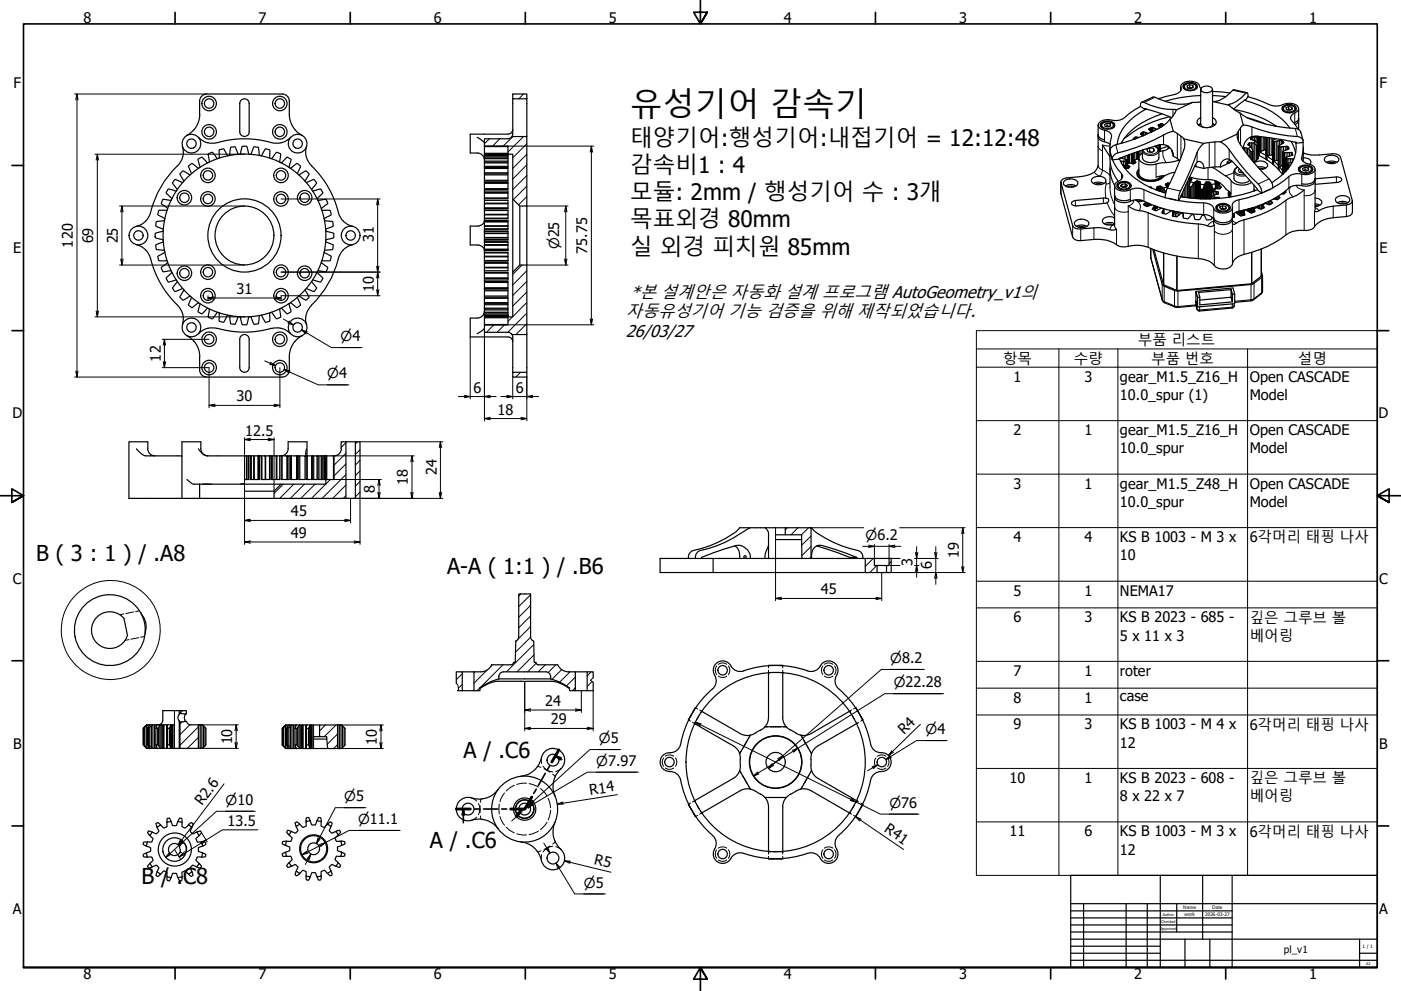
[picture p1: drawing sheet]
<svg xmlns="http://www.w3.org/2000/svg" width="594mm" height="420mm" viewBox="0 0 594 420" stroke-linecap="round" stroke-linejoin="round" font-family="sans-serif">
<defs><g id="words">
<text font-size="13.7" x="267.2" y="49.2">유성기어 감속기</text>
<g font-size="9.6">
<text x="267.2" y="61.9">태양기어:행성기어:내접기어 = 12:12:48</text>
<text x="267.2" y="73.4">감속비1 : 4</text>
<text x="267.2" y="84.9">모듈: 2mm / 행성기어 수 : 3개</text>
<text x="267.2" y="96.4">목표외경 80mm</text>
<text x="267.2" y="108">실 외경 피치원 85mm</text>
</g>
<g font-size="9.3">
<text x="15.3" y="237.7">B ( 3 : 1 ) / .A8</text>
<text x="189.5" y="243.5">A-A ( 1:1 ) / .B6</text>
<text x="196.5" y="321.5">A / .C6</text>
<text x="182.2" y="359.4">A / .C6</text>
<text x="60" y="374.9">B / .C8</text>
</g>
<g font-size="7.2">
<text x="267.5" y="126.4">*본 설계안은 자동화 설계 프로그램 AutoGeometry_v1의</text>
<text x="265.4" y="134.6">자동유성기어 기능 검증을 위해 제작되었습니다.</text>
<text x="265.4" y="142.9">26/03/27</text>
</g>
<g font-size="6.2">
<text x="35.4" y="9.8">8</text>
<text x="109.7" y="9.8">7</text>
<text x="184" y="9.8">6</text>
<text x="258.2" y="9.8">5</text>
<text x="332.4" y="9.8">4</text>
<text x="406.7" y="9.8">3</text>
<text x="480.9" y="9.8">2</text>
<text x="555.2" y="9.8">1</text>
<text x="5.7" y="37.4">F</text>
<text x="585" y="37.4">F</text>
<text x="5.6" y="107.4">E</text>
<text x="30.9" y="104.9" transform="rotate(-90 30.9 104.9)">120</text>
<text x="39.6" y="103.2" transform="rotate(-90 39.6 103.2)">69</text>
<text x="50" y="103.2" transform="rotate(-90 50 103.2)">25</text>
<text x="158.5" y="102.7" transform="rotate(-90 158.5 102.7)">31</text>
<text x="249" y="107.5" transform="rotate(-90 249 107.5)">75.75</text>
<text x="584.9" y="107.4">E</text>
<text x="100.3" y="124.6">31</text>
<text x="158.5" y="123.7" transform="rotate(-90 158.5 123.7)">10</text>
<text x="482.5" y="146.4">부품 리스트</text>
<text x="68.1" y="153.3" transform="rotate(-90 68.1 153.3)">12</text>
<text x="425.3" y="154.2">항목</text>
<text x="455.3" y="154.2">수량</text>
<text x="488.2" y="154.2">부품 번호</text>
<text x="550.3" y="154.2">설명</text>
<text x="429.8" y="161.8">1</text>
<text x="459.8" y="161.8">3</text>
<text x="474.9" y="161.8">gear_M1.5_Z16_H</text>
<text x="529.9" y="161.8">Open CASCADE</text>
<text x="200.7" y="166.4">6</text>
<text x="218.7" y="166.4">6</text>
<text x="100.3" y="170.2">30</text>
<text x="474.9" y="169.6">10.0_spur (1)</text>
<text x="529.9" y="169.6">Model</text>
<text x="5.3" y="177.4">D</text>
<text x="211" y="175.7">18</text>
<text x="584.6" y="177.4">D</text>
<text x="103.9" y="184.7">12.5</text>
<text x="429.8" y="184.5">2</text>
<text x="459.8" y="184.4">1</text>
<text x="474.9" y="184.5">gear_M1.5_Z16_H</text>
<text x="529.9" y="184.5">Open CASCADE</text>
<text x="474.9" y="192.3">10.0_spur</text>
<text x="529.9" y="192.3">Model</text>
<text x="185.2" y="201.5" transform="rotate(-90 185.2 201.5)">24</text>
<text x="159" y="209" transform="rotate(-90 159 209)">8</text>
<text x="173" y="205.7" transform="rotate(-90 173 205.7)">18</text>
<text x="429.8" y="207.2">3</text>
<text x="459.8" y="207.2">1</text>
<text x="474.9" y="207.2">gear_M1.5_Z48_H</text>
<text x="529.9" y="207.2">Open CASCADE</text>
<text x="474.9" y="214.9">10.0_spur</text>
<text x="529.9" y="214.9">Model</text>
<text x="123.4" y="218.9">45</text>
<text x="123.3" y="228.1">49</text>
<text x="429.8" y="229.8">4</text>
<text x="459.8" y="229.8">4</text>
<text x="474.9" y="229.8">KS B 1003 - M 3 x</text>
<text x="529.9" y="230">6각머리 태핑 나사</text>
<text x="387" y="239.9" transform="rotate(-90 387 239.9)">3</text>
<text x="406.6" y="236.6" transform="rotate(-90 406.6 236.6)">19</text>
<text x="474.9" y="237.6">10</text>
<text x="395.1" y="241.4" transform="rotate(-90 395.1 241.4)">6</text>
<text x="5.5" y="247.4">C</text>
<text x="584.8" y="247.4">C</text>
<text x="348" y="252">45</text>
<text x="429.8" y="252.5">5</text>
<text x="459.8" y="252.5">1</text>
<text x="474.9" y="252.5">NEMA17</text>
<text x="429.8" y="263.9">6</text>
<text x="459.8" y="263.9">3</text>
<text x="474.9" y="263.9">KS B 2023 - 685 -</text>
<text x="529.9" y="264">깊은 그루브 볼</text>
<text x="474.9" y="271.6">5 x 11 x 3</text>
<text x="529.9" y="271.7">베어링</text>
<text x="429.8" y="286.6">7</text>
<text x="459.8" y="286.6">1</text>
<text x="474.9" y="286.5">roter</text>
<text x="231.1" y="299.4">24</text>
<text x="429.8" y="297.9">8</text>
<text x="459.8" y="297.9">1</text>
<text x="474.9" y="297.3">case</text>
<text x="233.6" y="307.1">29</text>
<text x="383.4" y="311.6" transform="rotate(-44 383.4 311.6)">R4</text>
<text x="429.8" y="309.3">9</text>
<text x="459.8" y="309.3">3</text>
<text x="474.9" y="309.3">KS B 1003 - M 4 x</text>
<text x="529.9" y="309.4">6각머리 태핑 나사</text>
<text x="5.5" y="317.4">B</text>
<text x="98.4" y="315.6" transform="rotate(-90 98.4 315.6)">10</text>
<text x="159.8" y="315.7" transform="rotate(-90 159.8 315.7)">10</text>
<text x="474.9" y="317">12</text>
<text x="584.8" y="317.4">B</text>
<text x="428.1" y="332">10</text>
<text x="459.8" y="331.9">1</text>
<text x="474.9" y="332">KS B 2023 - 608 -</text>
<text x="529.9" y="332">깊은 그루브 볼</text>
<text x="85.7" y="341.9" transform="rotate(-53 85.7 341.9)">R2.6</text>
<text x="250.3" y="337.1" transform="rotate(-9 250.3 337.1)">R14</text>
<text x="474.9" y="339.7">8 x 22 x 7</text>
<text x="529.9" y="339.8">베어링</text>
<text x="96.5" y="350.1">13.5</text>
<text x="374.6" y="352.4" transform="rotate(34 374.6 352.4)">R41</text>
<text x="428.1" y="354.6">11</text>
<text x="459.8" y="354.6">6</text>
<text x="474.9" y="354.6">KS B 1003 - M 3 x</text>
<text x="529.9" y="354.7">6각머리 태핑 나사</text>
<text x="474.9" y="362.4">12</text>
<text x="251.7" y="366.2" transform="rotate(14 251.7 366.2)">R5</text>
<text x="5.5" y="387.4">A</text>
<text x="584.8" y="387.4">A</text>
<text x="35.4" y="415.1">8</text>
<text x="109.7" y="415.1">7</text>
<text x="184" y="415.1">6</text>
<text x="258.2" y="415.1">5</text>
<text x="332.4" y="415.1">4</text>
<text x="406.7" y="415.1">3</text>
<text x="480.9" y="415.1">2</text>
<text x="555.2" y="415.1">1</text>
</g>
<g font-size="5.8">
<text x="237.2" y="105.8" transform="rotate(-90 237.2 105.8)">⌀25</text>
<text x="144.3" y="144.6">⌀4</text>
<text x="138.7" y="160.4">⌀4</text>
<text x="367" y="228.9">⌀6.2</text>
<text x="377.5" y="281">⌀8.2</text>
<text x="379" y="291.4">⌀22.28</text>
<text x="392.4" y="311.2">⌀4</text>
<text x="253.9" y="315">⌀5</text>
<text x="252.9" y="324.7">⌀7.97</text>
<text x="95.6" y="341.2">⌀10</text>
<text x="145.9" y="339.7">⌀5</text>
<text x="377.1" y="342.4">⌀76</text>
<text x="151.8" y="349.3">⌀11.1</text>
<text x="247.5" y="376.3">⌀5</text>
</g>
<text font-size="4.3" x="544.4" y="403.8">pl_v1</text>
<g font-size="2">
<text x="501.7" y="385.4">Name</text>
<text x="502.3" y="388.4">work</text>
<text x="511" y="388.4">2026-03-27</text>
<text x="514" y="385.4">Date</text>
<text x="577.8" y="401.8">1 / 1</text>
</g>
<g font-size="1.6">
<text x="493.1" y="388.3">Author</text>
<text x="492.1" y="394.1">Approved</text>
<text x="492.4" y="391.3">Checked</text>
<text x="579.3" y="409.3">A2</text>
</g>
</g></defs>
<g fill="none" stroke="#000" stroke-width=".42">
<path d="M217.5 39.9l-.1 .1M222 39.9l-2 2M207.5 58.8l-2.1 2.1M212 58.8l-3.1 3.2M217.5 57.9l-4.1 4.1M222 57.9l-6.6 6.5M223.4 78.9l-5.7 5.7M223.4 74.4l-6 6M223.4 69.9l-6 6M223.4 65.4l-6 6M223.4 60.9l-6 6M223.4 83.4l-3.5 3.4"/>
<path d="M221.4 112.4l-4 3.9M223.4 119.3l-6 6M223.4 114.8l-6 6M209.4 137.7l-3.1 3.2M213.9 137.7l-3.1 3.2M217.3 134.3l-1.9 1.9M223.4 137.3l-4.6 4.5M223.4 132.8l-8.1 8.1M223.4 128.2l-6 6.1M223.4 123.8l-6 6M220.7 157.8l-1.9 2.1M223.4 141.7l-.1 .1"/>
<path d="M223.4 159.7l-.1 .2M146.7 196.7l-5.2 5.1M146.7 192.2l-5.2 5.1M146.7 187.7l-2 2M151.6 187.3l-.9 .9M152.7 199.7l-2 2M152.7 195.2l-2 2M152.7 190.7l-2 2M120.1 205.3l-3.9 3.9M124.6 205.3l-6 6M129.1 205.3l-6 6M133.6 205.3l-6 6"/>
<path d="M140.1 203.3l-8 8M146.7 210.2l-1.2 1.1M146.7 205.7l-5.6 5.6M146.7 201.2l-10.1 10.1M152.7 208.6l-2 2.1M152.7 204.1l-2 2.1M333.9 223.8l-.9 .8M338.4 223.8l-3 2.9M342.9 223.8l-3 2.9M343.9 236.2l-.6 .6M343.9 231.7l-3.9 3.9M343.9 227.2l-4 4"/>
<path d="M370.3 236.8l-3.4 3.3M371.8 239.8l-3 2.9M376.3 239.8l-.4 .3M377.9 238.1l-.9 .9M220.9 251.8l-.9 .9M225 256.6l-5 5.1M225 252.2l-5 5M377.9 242.6l-.1 .1M219 271.6l-.3 .3M225 265.7l-5.3 5.2M225 261.2l-5 5M225 270.1l-6.4 6.4"/>
<path d="M226.3 273.3l-11.5 11.5M226.4 277.7l-7.1 7.1M196 290.2l-1.6 1.6M196 285.7l-2.5 2.4M201.3 284.8l-.3 .4M206.6 284.1l-5.6 5.6M208.8 281.9l-.8 .7M213.3 281.9l-11 10.9M227.3 281.2l-3.5 3.6M231.3 281.9l-3.1 2.9M235.7 281.9l-3.2 3.2M238.2 283.9l-4.1 4.1"/>
<path d="M241.7 284.8l-4.4 4.4M244 291.6l-1.3 1.2M244 287.1l-3.8 3.7M250.7 284.8l-1.7 1.8M251.1 289l-2.1 2.1M77.3 306l-1 .9M77.5 301.3l-1.2 1.1M80.6 307.2l-4.3 4.2M84.1 317.1l-.2 .2M84.1 312.7l-4.7 4.6M84.1 308.1l-7.8 7.9M138 307.4l-2.5 2.5"/>
<path d="M142.5 307.4l-5 4.9M143.1 315.7l-1.6 1.7M143.1 311.2l-4.4 4.4"/>
</g>
<g fill="none" stroke="#000" stroke-width=".51">
<path d="M217.4 39.9h6v2h-6zM500.7 36.7v1.7M501.8 36a4.3 4.3 0 0 1 5.8 .1 1.6 1.6 0 0 1-1.4 2.2 3.3 3.3 0 0 1-4.6-1.6zM501.9 37.6v-.7a3.1 3.1 0 0 1 2.8-1.7 3.1 3.1 0 0 1 2.7 1.7v.7M503.3 36.4l1.1-.5 1.4 .3 .2 .8-1.1 .6-1.3-.3zM504.4 35.9v1l-.5 .4M504.4 36.9l1.1 .4M505.8 36.2v.9M509.1 37.9v15M509.3 37.5l-.5-.5a3.6 3.6 0 0 0-4.2-2.6 3.1 3.1 0 0 0-3.8 3.5 3.4 3.4 0 0 1-2.9 2.2l-6.7 1.8M509.7 37.1a3.2 3.2 0 0 1 4.4 .5 1.77 1.77 0 0 1-2 1.7 2.2 2.2 0 0 1-2.9-1.7zM514.2 38.8l7.4 .6"/>
<path d="M514.2 37.9v15M528.8 39.3l-5.6-1.3a15.1 15.1 0 0 1-8.2 5h-.8M82.3 55l-3 2.3M84.1 58.2l1.8 1.4 2.2 1M84.6 48.5l.1-6.3 1.1-1.7 1.2-.6h32.7l1.9 .6 1 1.7 .1 6.3a10 10 0 0 0 2.4 6.5M84.7 48.5a10 10 0 0 1-2.4 6.5M85.8 57.1a3.1 3.1 0 0 0 3.9 1.7M85.8 57.1a3.1 3.1 0 0 1 1.7-4.1 3.1 3.1 0 0 1 4.1 1.8 3.1 3.1 0 0 1-1.9 4M102.2 42.5a2 2 0 0 1 2.2-.5 2 2 0 0 1 1.3 1.9v12a2 2 0 0 1-2 2 2 2 0 0 1-2-2v-12zM121.5 57.1a3.1 3.1 0 0 0-1.7-4.1 3.1 3.1 0 0 0-4 1.8 3.1 3.1 0 0 0 1.8 4M121.5 57.1a3 3 0 0 1-3.8 1.7M123.3 58.2a8 8 0 0 1-8.2 2.2"/>
<path d="M125.1 55l.8 .9 2.1 1.4M202.4 58.2l3 2.4M205.4 58.8h10l.8-.1 .9-.8h6.3v29.5h-3l-3-3v-19h-2v-3.4h-10zM217.4 41.9v15l-.3 1M217.4 55l-.4 1.1-1.2 .7-16.4 .1v8a5.9 5.9 0 0 1 4.9 .6l.8 1.1 .3 1.3M223.4 41.9v16M465.6 57.1a2.86 2.86 0 0 0 2.8 2.2M465.6 53.1v17.1l-.2 .8a6 6 0 0 1-5.7 3.7l-7.3 .7a2.3 2.3 0 0 0-2.5 2l5 18.3a2.92 2.92 0 0 0 3.4 1.4 24.9 24.9 0 0 1 12.4 .3l.9 .2 1.9-.4M465.6 58a2.86 2.86 0 0 0 2.8 2.1l2.3 1.1M466.8 52.4a3.8 3.8 0 0 1 6 .7 3.7 3.7 0 0 1-5.6 1l-.7-1.1zM466.9 53.9v-.6a3.1 3.1 0 0 1 2.8-1.8 3.1 3.1 0 0 1 2.7 1.8v.6M468.3 52.7l1.2-.5 1.3 .3 .2 .8-1.1 .6-1.3-.3z"/>
<path d="M469.5 52.2v1.1l-.6 .3M469.5 53.3l1 .3M470.8 52.5v.9M480.6 59l.2 .2M481.5 58.8v-.7l-.9 .8M481.5 58.1h.3v.7M481.8 58.1l1.1 .2M483.6 45.1l-4.8 3.1a7.4 7.4 0 0 1-8.6 2.5 3.7 3.7 0 0 0-4.6 2.5 2.95 2.95 0 0 0 2.8 2 2.93 2.93 0 0 1 2.9 2.9l-.4 1.8-.2 3.8M483.7 56.8l.9 .8M483.7 56.6l1.1-.7v1.7M484.8 55.9h.2v1.5M485 55.9l2 .7"/>
<path d="M485.5 46.4l.5-.2a22.9 22.9 0 0 0-11.9 12.9l-.4 2.2M487.2 54.9v-.2l1 1.3M487.2 54.7l1.3-.6v1.8M488.5 54.1l.3-.1v1.7M488.8 54l1.7 .8M490.5 54.8h.1M491.2 53.3v-.4l.5 1.3M491.2 52.9l1.4-.5v1.3M492.6 52.4l.3 .1v1.1M492.7 48.2a29.6 29.6 0 0 0-17.3 12.6M492.9 52.5l.8 .4M495.9 49.5a47.5 47.5 0 0 0-19.2 9.2"/>
<path d="M496.1 50.5l1.4 5.2M496.8 50l-7.9-3-3.4-.9v.3l-1.9-1.3 .1-1.4 .9-.4a30.5 30.5 0 0 0 14.1 3.2 13.8 13.8 0 0 1-6.3 7.3 84.2 84.2 0 0 1-20.2 7.9 2.58 2.58 0 0 0-1.3 3.5l.7 2.5M502 58.9l-2.8-2.3a2.67 2.67 0 0 0-3.7-.4 91.7 91.7 0 0 1-22.3 8.9 2.61 2.61 0 0 0-1.6 2.6M502 58.9a9.5 9.5 0 0 1-1.3 8.1l-6 13.5-.6 2.6v.8l5.6 1.2M502 58.9l8.5 1.9M505.7 43.4l-7 3.3M509.1 49.9a1.93 1.93 0 0 0-1.5 1.9 1.93 1.93 0 0 0 1.7 1.9 5.8 5.8 0 0 0 6.3-1.1 1.99 1.99 0 0 0-1.4-2.7M509.1 52.4l-1 .6M509.1 43.2l-3.4 .2a17.4 17.4 0 0 1-13.3-1.1l-3.1-1.2-5.1 2.2M509.1 40.5l-3.1 .2a54.8 54.8 0 0 0-12 2.3M509.1 52.6l-.8 .5M514.2 52.4l1 .6"/>
<path d="M514.2 40.5l5.6 .4M514.2 52.6l.8 .5M514.2 43l7.1 1.6M521.3 44.6l1.2 1.2a38 38 0 0 0 14.8 6.9l3.9 .9 8 .9a2.41 2.41 0 0 1 2.4 1.7l1 3.3M523.4 46.5a44.3 44.3 0 0 1 17.9 7.1M524.6 56.9l-7 3.2M525.8 47.9l1.4 5.1M527.2 53a5.5 5.5 0 0 0-1.3 8.3 100.3 100.3 0 0 0 12.8 15.2l.9 1.6 .2 1.6-4.7 2.2M527.2 53l1.6 .2a72.6 72.6 0 0 0 22.3 4.9 1.87 1.87 0 0 1 1.4 2.3l-2.8 .3v-.3l-5.6-1.1-11.1-1.5a5.4 5.4 0 0 0-5.9 5.2M528.1 42.5v-.3l-5 4M528.6 49.8l7.8 2.7M529.1 41v-1.3l-.5-.4a14.5 14.5 0 0 1-7.7 5.1l.4 .2"/>
<path d="M529.1 41l-1 1.5h-.4a34.1 34.1 0 0 1 19.3 11.8M529.1 41l6.3 2.1a9.2 9.2 0 0 0 9.6 .9 5 5 0 0 1 5.5 1.5 1.96 1.96 0 0 1-1.5 2.4 2.07 2.07 0 0 0-1.2 3.3l2.7 3.6M530.4 58.5v.7M530.5 58.3v.9M531.2 58.1v1.3M531.9 58v1.6M532.1 59.6l1.4 1.7-.2 .5-1.6-1.2zM532.2 57.7l1.5 1.1-.7-1M532.3 58l-1.9 .3v.6l.1 .3 1.6 .4M532.6 58.1v2.1M533.3 57.8v.2M533.3 58.6v2.5"/>
<path d="M533.5 57.8v.4M533.7 58.8v5.7l-.2 .3M534 57.9v6.5M534.5 57.9v6.3M536.8 58.2v7.7l-2.8-1.5M537.3 58.3v7.9M537.7 58.3v7.8M539.6 59.7l.5 .3v8.2M540.3 58.7v.4M540.6 58.7v.3M540.8 58.8l-1.2 .9v8.2l-2.3-1.7M541 53.4h-.4"/>
<path d="M543.3 59.5h.3v1.5M543.6 59.5l.8 1-2.4 1.5v8.1l-1.9-1.9M543.8 45.4a4.2 4.2 0 0 1 5.8 .1l.2 .6a3.6 3.6 0 0 1-6.2-.1zM543.9 46.9l.1-1.1a3.2 3.2 0 0 1 5.4 .4v.7M545.3 45.7l1.1-.6 1.4 .3 .2 .9-1.1 .5-1.4-.3zM546.4 45.1v1.1l-.6 .4M546.4 46.2l1.1 .3M547.4 59.9l.9 1.6 1.1 3.3M547.8 45.4v1M550.7 50.1l-.2 .7-1.5 1.2M550.7 51l-.7 1.3-.9 .5M550.7 46.1v8.8"/>
<path d="M76.8 73.2l.9-.8 2.9 1.7 .6-.4-1.3-3.4 1.6-1 2.7 2.1 .6-.4-.8-3.5 1.5-.8 2.6 2.4 .7-.4-.5-3.3 1.2-.7 .7-.1 2 2.7 .8-.2 .1-3.6 1.8-.3 1.7 2.9 .7-.1 .6-3.6 1.9-.1 1.2 3.1h.8l.5-1.9a1.31 1.31 0 0 1 .4-1.3 1.31 1.31 0 0 1 1.4-.2l.6 .1 1 3.3h.6l.3-.3 1.2-2.9 1.8 .4 .4 3.4 .6 .1 1.9-2.9 1.8 .3 .3 3.7 .5 .1 .3-.3 1.8-2.4 1.4 .4 .5 .4-.5 3.3 .7 .4 2.4-2.4 .5 .1a1.39 1.39 0 0 1 .8 2.3l-.4 1.9 .5 .4 2.7-2.1 1.6 1-1.3 3.4 .6 .4 2.9-1.7 1.5 1.2-1.8 3.2 .6 .6 3.3-1.2 1 1.5-2.1 2.7 .4 .5 3.3-.8 1.1 1.5-2.5 2.6 .3 .6 .6 .1 2.8-.4 .5 .7a1.28 1.28 0 0 1-.9 2l-1.5 1.2 .3 .7h3.3l.4 .7a1.28 1.28 0 0 1-1.1 2l-1.7 1 .2 .7 3.4 .4 .4 1.8-3.4 1.5 .1 .8 3.3 .8 .1 1.9-3.4 1.1-.1 .7 3.4 1.5-.4 1.8-3.4 .4-.2 .8 3.1 1.9-.7 1.7h-3.3l-.3 .7 1.5 1.2a1.31 1.31 0 0 1 1.1 .9 1.31 1.31 0 0 1-.3 1.3l-.4 .5-3.3-.4-.4 .7 2.5 2.6-1.1 1.5-3.3-.7-.4 .5 2.1 2.9-1.2 1.3-3.1-1.3-.6 .6 1.8 3.1-1.5 1.2-2.9-1.7-.6 .5 1.1 2.5a1.4 1.4 0 0 1-1 1.8l-.4 .1-2.7-2.1-.5 .5 .8 3.2-.6 .6a1.28 1.28 0 0 1-2.2-.6l-1.3-1.3-.7 .3 .5 3.3-1.7 .9-2.3-2.8-.7 .2v3.5l-1.5 .5h-.4l-1.7-3-.8 .2-.4 3.3-.8 .3a1.28 1.28 0 0 1-1.7-1.3l-.8-1.8h-.8l-1 3.4-1.9-.1-.8-3.3h-.8l-.7 1.8a1.54 1.54 0 0 1-2.2 1.2l-.4-.2-.4-3.3-.7-.2-1.7 3h-.4l-1.6-.5 .1-3.5-.8-.2-2.2 2.8-1.7-.9 .5-2.9v-.4l-.5-.3-.6 .2-2 2.1-1.5-.6-.3-.4 .9-3.2-.6-.5-2.9 2.1-1.4-1.3 1.2-3.2-.5-.4-2.9 1.7-1.4-1.2 1.7-3.1-.5-.6-3.1 1.3-.7-.5a1.31 1.31 0 0 1 .3-2.2l1.2-1.5-.4-.7-3.3 .9-1-1.5 2.4-2.6-.3-.7-3.4 .4-.8-1.6 2.7-2.3-.2-.7h-3.4l-.6-1.7 3-1.9-.1-.8-3.4-.4-.3-1 .1-1.1 3.1-1.2-.1-.7-3.4-1.1 .2-1.9 3.2-.8 .1-.8-3.3-1.5 .4-1.8 3.4-.4 .1-.7-1.6-1a1.52 1.52 0 0 1-1.1-2.3l.3-.4h3.4l.2-.7-2.7-2.3 .8-1.6 3.4 .4 .3-.7-2.4-2.6 1-1.5 3.3 .9 .4-.6-1.2-1.6a1.5 1.5 0 0 1 0-2.5l.4-.2 2.6 1.2 .7-.2 .3-.3-1.7-2.9zM77.3 62.1a8.4 8.4 0 0 1-3.1 9.3 41 41 0 0 0-10.3 18.6M77.5 77.4l-2.3 2.9M80.6 74.1l-2.6 2.7M84.2 71.3l-3 2.3M88.1 69l-3.3 1.9M92.2 67.3l-3.5 1.4M96.6 66.1l-3.7 .9M101 65.4l-3.7 .5M101.8 65.4h3.7M106.3 65.4l3.7 .5M110.8 66.1l3.6 .9"/>
<path d="M115.1 60.5a44.6 44.6 0 0 0-24.6 .2l-2.4-.2M115.1 67.3l3.5 1.4M119.3 69l3.2 1.9M123.2 71.3l2.9 2.3M126.7 74.1l2.7 2.7M129.9 77.4l2.2 2.9M130 62.1a8.7 8.7 0 0 0 3.2 9.3 41 41 0 0 1 10.3 18.6M205.4 77.4h10v3h-10v.6M205.4 76.4v-2.3h10v2.7h-10v.6M205.4 73.3v-1.9h10v2.3h-10v.4M205.4 70.5v-1.4h10v1.9h-10v.4M205.4 68.8v.3"/>
<path d="M205.4 68.3v-1h10v1.4l-10 .1M205.4 66.6v-.5h10v1l-10 .2M205.4 62h.1M215.4 80h-10v.4M215.4 77.7h-10v2.3M215.4 77.4h-10v.3M215.4 76.4h-10v.4M215.4 73.3h-10v.4M215.4 70.5h-10v.5M215.4 68.3h-10v.4M215.4 66.6h-10v.5M215.4 65.4v.6l-10 .1"/>
<path d="M215.4 65.5h-10v.5M215.4 65.4l-10 .1M215.4 65h-10v.4h10M215.4 62.1h-10v2.9M215.4 62l-10 .1M449.8 77.1v4.9l5.1 18.6a3 3 0 0 0 3.4 1.4 25.4 25.4 0 0 1 12.5 .3l1.4 .7a6.2 6.2 0 0 0 6.2 1.4 15.5 15.5 0 0 1 11.6 1.8 66.8 66.8 0 0 0 19.9 3.6 7.9 7.9 0 0 1 5.6 3.4 5.8 5.8 0 0 0 6.9-.6 5.8 5.8 0 0 1 5.1-4.7 45.5 45.5 0 0 0 18.9-9.1 13.8 13.8 0 0 1 7.8-1.1 4.5 4.5 0 0 0 4-2.5 11.2 11.2 0 0 1 7.1-2.9l5.6-.5a2.46 2.46 0 0 0 2.6-1.7v-4.9M451.7 76.4a4.3 4.3 0 0 1 5.2 .7l.2 .5a3.6 3.6 0 0 1-5.5 1.1l-.6-.5-.1-.6zM451.7 78.8a4.6 4.6 0 0 1 4.5 0M452.6 79.2l1.4-.3 1.4 .3M463 75.8a3.7 3.7 0 0 1 5.9 .7 3.1 3.1 0 0 1-4 1.8 1.8 1.8 0 0 1-1.9-2.5zM463.6 77.8a5 5 0 0 1 4.5 0M464.5 78.1l1.3-.3 1.4 .3"/>
<path d="M467.5 61.5l3.2 4.9M470.7 62.4a19.3 19.3 0 0 0 2.2 12.6l1.3 1.9M470.7 71.4v8.1M470.8 69.3a15.2 15.2 0 0 0 1.8 9.4M471.7 67.7a23.4 23.4 0 0 0 4.3 6.6 2.31 2.31 0 0 1-1.7 2.5 1.86 1.86 0 0 0-1.7 1.7 1.86 1.86 0 0 0 1.3 1.9 7.1 7.1 0 0 0 6.4-.3 6.6 6.6 0 0 1 4.8 .3l9 3.4M472.6 78.7v17.2M473.9 79.5l.1-.9a3.3 3.3 0 0 1 5.3 0l.1 .9M474.3 77.5a4.2 4.2 0 0 1 5.3 .6l.1 .6a3.7 3.7 0 0 1-5.5 1.1l-.7-1.1zM474.6 67.2v.3l-3 .2M474.6 67.2a26.3 26.3 0 0 0 16.5 13.6l3.2 1.1M475.1 68.4l2-.2v1.9M475.1 67l2.6 .7"/>
<path d="M475.2 66.9v.1M475.7 78.1l1.4-.1 1 .6-.6 .8-1.4 .1-.9-.7zM475.7 78.1v1.1M476.1 70.1l1.1 .2M476.6 70.9l.2 .1M476.8 70.8h.3v.6M476.9 70.3l2-1.3zM477.1 70.2v.1M477.1 70.8l.1-.5v1.1M477.1 68.2h.5v1.6M477.1 79l-1.4 .1M477.1 78v1l.4 .4"/>
<path d="M477.6 68.2l.1-.5v1.9M477.6 70v1.4M477.6 68v.1M477.8 69.8l.2 1.6M478 70l1.1 .7-.8 .7h-1.4M478.2 65.8v3.6M478.5 70.3v1.1M478.6 65.6v3.5M478.9 65.6v3.4l.3 .1a1.61 1.61 0 0 0 2.1 0l.4-.3-.6-.7M479 70.5v.2M479.7 65.3v3.9M480.2 65.1v4.3"/>
<path d="M480.5 68.8h.1M480.5 64.9v4.5M480.9 67.9l-.3 .3 .1 1.2M480.9 67.9v1.4M481.1 67.9v1.3M481.5 68.4v.7M481.8 64.5v3M482.3 64.3v3.1M482.7 64.2v3.2M482.7 66.5h.3M482.9 67.5l-.3-.2-1.7 .6M482.9 71.7a2.61 2.61 0 0 0-.8 2.6 2.61 2.61 0 0 0 2.1 1.9 8 8 0 0 0 9.4-1.7"/>
<path d="M482.9 72.3l-.4 2.5M482.9 67v6.5a4.7 4.7 0 0 0 5.4 2.9 5.2 5.2 0 0 0 4.3-1.8M484.4 64.9a2.1 2.1 0 0 0-1.5 2 2.1 2.1 0 0 0 1.4 2 8.3 8.3 0 0 0 7.3 .3l4.5-.4 4-.9M486.3 63.4l1.2-.7 1.6 .2 .5 1-1.2 .7-1.7-.2zM487.5 64.3l.9 .3M487.5 62.7l-.1 1.7M487.6 79.4h.7l.1 .3M488.1 79.4v.2M488.3 79.4v.3M489.1 62.9v1.3M489.6 62a2.22 2.22 0 0 1 1.8 2v2.9a3.5 3.5 0 0 1-4.5 1.9 2.51 2.51 0 0 1-2.5-1.9v-3.2M490.6 79.7v.9"/>
<path d="M490.7 79.2v1.5M491 61.6v1.4M491.3 63.3l.1 .1M491.5 61.4v2M491.9 78.9v2.2M492.1 61.4v1.7l3.2-1.1-.8-.4M492.1 78.9v2.3M492.6 79.2v2.2M493.1 79.5v2M493.3 79.7a2.26 2.26 0 0 0-2.7-.5l-.1 .9M493.5 74.5v.3M494.2 78.1v.2"/>
<path d="M494.9 61.8h.1M495 79.8l-.1-.6-1.6 .5 1.1 1.7M495.2 77.6v1.8M495.4 77.6v1.4M496 77.8l-.8-.2-1 .5 .7 1.1M496 62.6a6.7 6.7 0 0 1-4.6 1.6M497 63.9l-.2-.4 .7 2.8M497.5 66.3l2.8 1.8M497.5 66.3a4.8 4.8 0 0 0-6.3-4.8l-16.6 5.7M498.2 73.1l-2.1 .4-2.1 1-3.8 .6M502.2 79.9v3.7M502.9 78.5v5.2"/>
<path d="M503.5 77v6.7M504.1 75.7v7.8M504.3 79.1v4.8M504.4 75a40.5 40.5 0 0 0 10.1 1.4l3.1 1.4 4.4 4.4M504.7 77l-.4 2.1 .7 .3 1-1.4M504.7 77l.7-.9-1.1-.7v3.1M504.7 77l1.5 .5M505 79.4v4.6M505.3 75.9v.2M505.5 78.9v5.2M506 78v6.1M506.2 77.5l.2-.1a1.68 1.68 0 0 1 2.1-.5l.5 .2v1"/>
<path d="M506.2 77.5l-.2 .5M506.4 77.4v6.7M506.5 70.5l4 .9M506.9 69.8l.3 .5-.6 .2M506.9 77.1v7.1M507.4 76.8v7.4M507.6 76.7v7.5M508.8 77v7.2M509 78.1l.1 2.1 .9 .1 .6-1.5M509 77.5v6.7v-6.3M509 78.1l1.7 .2M509 78.7v5.5"/>
<path d="M509 79.7v4.5M510.3 79.7v4.6M510.5 71.4a2.15 2.15 0 0 0-.6-2.2 2.15 2.15 0 0 0-2.3-.5l-2.8 5.5-4 9.3-1.1 1.6M510.6 78.8v5.5M510.7 78.3l-.1 .5M510.9 78.1v6.2M511 77.7v6.6M511.2 77.3v7M511.4 77.2v7.1M512.8 77.2v7.1M513 77.3v7M513.2 77.6v6.7"/>
<path d="M513.5 78v6M513.7 78.2l.7 2 .7-.1M513.7 78.2a1.9 1.9 0 0 0-2.5-.9l-.5 1M513.8 78.7v2.5M514 70.9l7.5 5a6.6 6.6 0 0 0 9.2 1.4M514.2 79.7v1.2M515.3 76.8v.8M515.4 78l-.1 2M515.4 78l-1.7 .2M515.6 78.9l1.9-1.2zM515.6 76.8l-.4 .1 .2 1.1M515.6 78.9v1.1"/>
<path d="M515.9 78.8v1.2M516.3 78.6v1.4M516.5 77.1v1.2M516.6 78.4l.2 1.7M516.8 77.3v.8M516.8 78.6l1.1 .7-.6 .7-1.9-.1v-.4M517.3 77.6v.2M517.3 78.8v1.2M517.6 70.8h-2.4l-4.7 .6M517.6 60.1l-2.4 .1a7.8 7.8 0 0 0-5.7 1.4 13.7 13.7 0 0 0-3.2 6.6l-4.2 9.9a12.1 12.1 0 0 0-2.4 6.2v.8M517.6 70.8a2.85 2.85 0 0 1 1.6-3.1 2.85 2.85 0 0 1 3.4 .8l7.1 7.7 3.5 4v.4l1.9 1.3M517.6 60.1l1 .7a16.5 16.5 0 0 1 5 5.9 87.9 87.9 0 0 0 9.9 11.3l1 1.4 .6 2.5"/>
<path d="M517.8 79.2v.2M520.6 68.5l.9-.4 .3 .1-.3 .6-.9 .5-.3-.3zM522.5 68.4l-4.9 2.4M524.8 70.8a2.01 2.01 0 0 0-1.6 1.9v2.9a3.8 3.8 0 0 0 5.4 1.7l1.3-.9M525.7 71.7l-.6 .4 .4 1 1.6 .2M526.3 72.4v.6l.7 .3M526.3 73l-.2 .1M527.2 62.7l.5-.2 1.6 .5M527.6 62.5v1.1M527.7 62.5v1.4M528.4 62.7v2M529 62.9v2.7"/>
<path d="M529.3 63l1.1-.9 1 2-.5 .4zM529.7 60.6v1.1M529.7 63.4v3.1M529.9 60.6v1.2M530.4 64.1v3.2M530.6 60.6v1.9M530.9 64.5v3.4M531.3 60.6v3.4M531.4 64.1v4.4M531.7 60.6h-1.8l-.5 .3-.3 .5 1.3 .7M531.7 78.5l.1 2.5M531.8 69.1a4.1 4.1 0 0 1 5.7 .7 2.07 2.07 0 0 1-2.2 1.9l-1.1 .1"/>
<path d="M532.1 60.9v7.6M532.8 61.5v6.4M533.3 61.8v5.7M533.3 70.8a4.2 4.2 0 0 1 3.4 .5M533.5 61.3l-.1 6-1.8 1.5M533.5 65.8l.2 .1a25.7 25.7 0 0 1 8.3 5.8l1.9 2.3M533.8 71.4l2 .3M536.8 63.4l-2.8 1M539.6 65.6l-2.3 .6M540.1 60h.4v8.2M540.5 60l2.8-.5v1.6M542 62l.4 .3v8.2"/>
<path d="M542 67.9l-1.9 .3M542.4 62.3h.5v8.2M542.9 62.3l2.8-.3v1.5M543.9 70.3l-1.5 .2M543.9 64.3l.2 .3M544.1 64.6l.1 8.3M544.2 64.7h.4v8.2M544.6 64.7l3-.1v1.4M545 72.9h-.8l.3 .5M545.2 66.8l.2 5.7M545.4 67.2l.4 .1v4.6M545.7 62l.2 1.4"/>
<path d="M545.8 67.3l2.8 .1M545.9 62.1l.6 1-2.6 1.2v8.1l-1.5-1.9M546 69.4h.1M546 69.4v.3M546 69.7v2M546 69.8l.5 .1v1.3M546.5 69.9l.8 .1M546.5 79.7a43.8 43.8 0 0 1-21.1 9.9M546.8 79.5l-.3 .2M547.6 64.6l.2 1.3M547.8 64.7l.3 1.1-2.9 1v5.9M547.9 68.9l-1.9 .5v2.4"/>
<path d="M549.5 60.3a16.1 16.1 0 0 1-7.9 15.6l-2.3 1.5M549.5 60.3l.2 .4M550.7 71.1a4.2 4.2 0 0 1 5.9 .1l.2 .5a3.8 3.8 0 0 1-6.1 .6zM550.9 72.6v-1a3.4 3.4 0 0 1 5.4 0l.1 1M552 78a5.2 5.2 0 0 0 5.5-1.6l.2-.6 9-.8a1.71 1.71 0 0 1 2.2 1.4l-1.6 .9-9.6 .8M552.3 71.4l1.1-.5 1.3 .3 .3 .9-1.2 .5-1.3-.4zM552.5 60.4l.1 2.1-.6 4.2a2.58 2.58 0 0 0 2.9 2.8 2.71 2.71 0 0 1 2.6 2.7 5 5 0 0 1-5.5 1.6 7.2 7.2 0 0 0-7.5 2.8l-4.7 3M552.6 64.9a15.2 15.2 0 0 0 6.8 .8l5.6-.5a3.4 3.4 0 0 1 3.5 1.5l4.9 18.2a2.1 2.1 0 0 1-2.5 2 23 23 0 0 0-11.6 2.4l-.7 .4-1.2-.1M552.6 66.9a3 3 0 0 1 3.3 1.7l-.5 1M552.6 62.4v6.1M553.4 70.9v1.1l-.6 .3M553.4 72l1.1 .2"/>
<path d="M554.7 71.2v.9M557.7 76.6a4.2 4.2 0 0 1-5.7 2.1 6.9 6.9 0 0 0-5.5 1M557.7 71.7v17.2M562.3 66.4a4.3 4.3 0 0 1 5.3 .6l.2 .6a3.7 3.7 0 0 1-5.6 1.1l-.7-1.2zM562.4 68.8a5 5 0 0 1 4.5 0M563.3 69.2l1.3-.3 1.4 .3M63.8 90.1a8 8 0 0 1-6 5.8M69.2 98v3.7M69.7 93.5l-.4 3.7M70.9 89.1l-1 3.6M72.5 84.9l-1.4 3.5M74.8 81l-1.9 3.2"/>
<path d="M132.6 81l1.8 3.2M134.8 84.9l1.4 3.5M136.5 89.1l.9 3.6M137.6 93.5l.5 3.7M138.1 98v3.7M143.5 90.1a7.9 7.9 0 0 0 6 5.8M205.4 98v-.8h10v-3.7h-10a2.96 2.96 0 0 1-3 2.4h-3v8l3.9 .1a2.62 2.62 0 0 1 2.1 2.1v-.3h10M205.4 98.1l10-.1v3.8h-10v.7M205.4 86.1v-1.2h10v3.5h-10v.8l10-.1M205.4 81.6v-.6h10v3.2h-10v.7M215.4 99h-10v1.7M215.4 98.8l-10 .2"/>
<path d="M215.4 98.1h-10v.7M215.4 97l-10 .2M215.4 95.9h-10v1.1M215.4 95.7l-10 .2M215.4 94.1h-10v1.6M215.4 93.9l-10 .2M215.4 93.6h-10v.3M215.4 89.1v3.7h-10v.7M215.4 92.5h-10v.3M215.4 91.1h-10v1.4M215.4 90.8h-10v.3M215.4 89.3h-10v1.5"/>
<path d="M215.4 89.2l-10 .1M215.4 88.1h-10v.3M215.4 86.4h-10v1.7M215.4 86.1h-10v.3M215.4 83.9h-10v.3M215.4 81.9h-10v2M215.4 81.6h-10v.3M217.4 84.4v31M220.4 87.4v25M223.4 87.4v25M454.7 85.5l1.3-.5 12.9-.9a1.07 1.07 0 0 1 1.3 1 1.07 1.07 0 0 1-1.2 1l-12.4 1.2a1.71 1.71 0 0 1-2.2-1.4zM455.7 94.1a4.2 4.2 0 0 1 5.9 0 1.64 1.64 0 0 1-1.4 2.2 3.5 3.5 0 0 1-4.7-1.6z"/>
<path d="M456.4 95.9a5.1 5.1 0 0 1 4.5 0M457.3 96.3l1.4-.2 1.3 .2M469.1 95.3l1.4-.3 1.4 .3M472.6 82.8a3.8 3.8 0 0 0 4.7 2.3l2-.6M472.6 92.4a4.1 4.1 0 0 0-5 .8 1.58 1.58 0 0 0 1.5 2 4.7 4.7 0 0 0 3.5-.2M472.6 94.8a4.9 4.9 0 0 0-4.4 .1M472.6 83.6a3.8 3.8 0 0 0 4.7 2.3l2-.6a7.2 7.2 0 0 1 5.8 0 63.7 63.7 0 0 0 26.5 5.7 3.7 3.7 0 0 1 3.4 2.9 5.4 5.4 0 0 0 7.4-.3l.2-.7M478.4 87.3l1.9 1.2 2.7 .8a18.1 18.1 0 0 1 7 2.2 81.3 81.3 0 0 0 20.8 3.9l1.2 .3a2.51 2.51 0 0 0 2.9-.3M480.6 84.9l.1 .5M481.6 84.7l.4 .3a1.87 1.87 0 0 0 2.6 .1M483.4 84.8v.6M483.7 84.8v.5"/>
<path d="M484.1 84.9v.3M485.9 85.7l-1 1 .5 .4a2.1 2.1 0 0 0 2.9-.3h.1M486.3 85.9v1.6M486.5 86v1.5M486.7 86.1v1.3M488.1 86.7v.2M488.3 86.7v.1M489.6 87.2l-1 1.4 .6 .3a1.53 1.53 0 0 0 2.2-.1l1.1-.6M489.7 87.3v1.9M489.8 88.2l.7 .2-.7 .1M489.8 87.4v1.9M490.3 87.5v.6"/>
<path d="M490.5 87.5v.9l.1-.8M490.5 80.3v-.2v.5v-.3l-.7 .1M493.5 88.5v2.1M493.6 80.2v1.5M494.1 81.1v.7M497.5 90a4.3 4.3 0 0 1 3.3 .4M497.5 91l1-.5 1.4 .3v.4M497.5 91.4l.1 .3M498.2 89.6l-.7 .2v-.3l-.7-.1-.8 .4a2.5 2.5 0 0 1-3.3 .4l.8-1.6v1.9M498.5 90.5v1l-.3 .3M498.5 91.5l.7 .3M499.9 90.8v.4"/>
<path d="M500.8 83l1 .5M501 90.1l.3 .2M501 82.5v.6M501.2 83.2l-.1 .3M501.5 81.4v2M501.8 91.5a1.02 1.02 0 0 0 1.4 1.2h.6l1.3-1.5a.82 .82 0 0 1 1.1-.1 .82 .82 0 0 1 .2 1 1.22 1.22 0 0 0 1.7 1 2.45 2.45 0 0 0 1.7-1.9l.8 .1a2.47 2.47 0 0 0 1.6 2l.2-.1a1.17 1.17 0 0 0 1.6-1.1M501.8 91.7v-1v1.7M501.8 90.7l-.8-.4-.7 .5a2.3 2.3 0 0 1-3.2 .7l.4-1.7v1.9M504.3 83.5l-.9 .3M509.1 80.2v4.1M510 80.3v4M513.3 84.2v.1"/>
<path d="M513.8 81.2l1.6-1.3-.5 1-1.4 .8zM513.9 81.5v2M514.2 84.2l.8-.5-.3-1-1.4 1.6M514.4 80.2v.4M514.5 81.1v1.7M514.6 83.9v.3M514.6 93.1v1.7M514.9 80.9l.3 .1v1.5M515 83.7h.4v.5M515.2 81l1.5 .4-.1 .8-1.9 .5M515.4 83.7h1.4l.4 .4M515.7 87.4a4.2 4.2 0 0 1 5.9 .1l.1 .6a3.6 3.6 0 0 1-5.5 1.1l-.5-.6z"/>
<path d="M515.9 88.9v-1a3.4 3.4 0 0 1 5.4 0l.1 1M515.9 81.2v1.2M516.1 83.7v.5M516.6 81.4v.9M516.8 83.7v.4M517 83.7v.4M517.3 87.7l1.1-.5 1.3 .3 .3 .9-1.1 .5-1.4-.3zM518.4 87.2v1.1l-.6 .3M518.4 88.3l1.1 .3M519.7 87.5v.9M521.1 81.1l-.3 .8 .5 1.7M521.4 81.4l-.2 2.1"/>
<path d="M521.7 81.8l.1 1 .5 .6M522.6 92.1a3.9 3.9 0 0 1-4.9 2.2 3.2 3.2 0 0 1-3-1.9M522.9 90.8v1.4M523 90.8l.2 .1M523.2 90.8l.1 1.3-.7 .2M523.2 90.6v1.6M524.3 89.9v.2M524.5 89.8v.6M524.8 89.7v.9M525.1 89.6v1.2M525.3 89.6v1.4M525.4 89.6a3.6 3.6 0 0 0-2.8 1.7"/>
<path d="M525.5 89.6v1.6M526.9 89.3v2.1M527 89.2v2.2M527.2 89.2v2.1M527.4 89.1v2.2zM527.4 89.4l.2 .8a.82 .82 0 0 1 0 1 .82 .82 0 0 1-1 .2l-.6 .1-2-1.5M528.1 88.9l1.3 .7a2.24 2.24 0 0 0 2.8 0l-.9-1.5v2M529.3 88.6v1v-.7l-1.6 .2M529.3 88.9v.6M529.5 88.6v1.1M530.7 88.2v2.1M530.9 88.2v2"/>
<path d="M531.2 88.1v2M531.6 88l.5 .4 1.5-.6 .1 .5M531.7 80.3l.6 .5M533.2 80.4a61.6 61.6 0 0 1-32.4 3M533.3 87.4l.3 .4M534 87.2v1.2M534.2 87v1.6M534.9 86.8v1.8M535 81.8l-6.2 2.1-3.4 .8a2.67 2.67 0 0 0-2.8 3.5 4.5 4.5 0 0 1-6.2 1.8 2.88 2.88 0 0 1-2.1-2.4 5 5 0 0 0-3.9-1.6l-7.2-.4-3.5-.6M535.1 86.7l1 1.2-.5 .4a1.66 1.66 0 0 1-2.2-.1l-1-.5M536.6 86l-.8 .7-.4-.1M536.9 86l.2 .5"/>
<path d="M537 85.9v.3M537.8 85.5v1.2M538.1 85.4v1.4M538.7 85.1l1 .9-.5 .3a1.58 1.58 0 0 1-2.2 .1l-.7-.3M540.6 84.1v.3M540.8 83.9v.6M542 83.2l.7 .7-.8 .7-1.8-.2M545 81.1l.3 .3M545.3 81.3l-.7 .8-1.1 .1M553 80.6l-2.1 1.6-2.5 1.2a13 13 0 0 0-5.5 3.3 51.7 51.7 0 0 1-16.6 6.9l-2.8 1.5-.8-.1-.1-6.9M557.7 86.5l2 .5M557.7 87.1l1.1 .3"/>
<path d="M557.7 84a2.51 2.51 0 0 1 2.8 2.1 3.1 3.1 0 0 1-2.8 1.4M566.4 84.1a4.2 4.2 0 0 1 5.9 0 1.64 1.64 0 0 1-1.5 2.2 3.4 3.4 0 0 1-4.6-1.6zM567.1 86a4.5 4.5 0 0 1 4.5 0M567.9 86.3l1.4-.3 1.4 .3M57.8 103.7a8 8 0 0 1 6 6M63.9 109.6a44.6 44.6 0 0 0 12.5 21.2 7.9 7.9 0 0 1 .9 6.8M69.3 102.5l.4 3.7M69.9 106.9l1 3.7M71.1 111.3l1.4 3.5M72.9 115.4l1.9 3.3M75.2 119.3l2.3 3M132.1 119.3l-2.2 3"/>
<path d="M134.4 115.4l-1.8 3.3M136.2 111.3l-1.4 3.5M137.4 106.9l-.9 3.7M138.1 102.5l-.5 3.7M143.5 109.6a45.3 45.3 0 0 1-12.5 21.2 8 8 0 0 0-1 6.8M149.5 103.7a8.1 8.1 0 0 0-6 6M205.4 119.7v-.3h10v2.9h-10v.6M205.4 115.8v-.3h10v3.2h-10v.7M205.4 111.6v-.3h10v3.5h-10v.7M205.4 107.2v-.2h10v3.6M205.4 102.7v-.2h10v3.7h-10v.8M215.4 119.7h-10v2.3"/>
<path d="M215.4 118.1h-10v.6M215.4 117.8h-10v.3M215.4 115.8h-10v2M215.4 113.6h-10v1.2M215.4 113.3h-10v.3M215.4 111.6h-10v1.7M215.4 110.6h-10v.7M215.4 110.5l-10 .1 10-.1M215.4 108.9h-10v1.6M215.4 108.6h-10v.3M215.4 107.2h-10v1.4M215.4 106.1l-10 .1"/>
<path d="M215.4 105.6l-10 .2M215.4 104h-10v1.6M215.4 103.7h-10v.3M215.4 102.7h-10v1M215.4 101.6l-10 .2M215.4 100.9h-10v.7M215.4 100.7l-10 .2M487.9 105.4l.1 4.1 5 18.2 .8 .7 5 1.9 8.4-.7M488.8 105.7l4 14.9 .8 .7 5.1 2.1 31.8-2.8 1.2-.5 3.3-2.5 .3-.8-.4-1.7M489.3 105.9l4.1 14.9M493.4 107.2v13.6M499.1 108.6v14.6"/>
<path d="M530.7 107v13.3M534.9 105.6v11.4l-4.2 3.3M535.4 116.9v6.6l-.6 1.1-3.8 2.8-7.4 .8M78 122.9l2.6 2.6M81.2 126l3 2.3M84.8 128.7l3.3 1.9M88.1 139.2l-1.9 .7-2.1 1.6M88.2 139.2l2.3-.2 1.7 .3M88.7 130.9l3.5 1.5M92.3 139.2a41 41 0 0 0 22.8 0M92.9 132.6l3.7 1M97.3 133.8l3.7 .4"/>
<path d="M101.8 134.3h3.7M110 133.8l-3.7 .4M114.4 132.6l-3.6 1M115.1 139.3a8.2 8.2 0 0 1 8.2 2.2M118.6 131l-3.5 1.4M122.5 128.7l-3.2 1.9M126.1 126l-3 2.3M129.4 122.9l-2.7 2.6M205.4 134.2v-.4h10v.5M205.4 139.2l-3 2.3M205.4 133.1v-.5h10v1l-10 .2M205.4 132.4v.2"/>
<path d="M205.4 131.4v-.4h10v1.4h-10M205.4 130.7v.3M205.4 129.2v-.4h10v1.9h-10M205.4 126.5v-.5h10v2.3h-10v.5M205.4 123.3v-.4h10v2.6h-10v.5M205.4 131.8l-.3 1.4-.8 1a5.9 5.9 0 0 1-4.9 .7v8h16.4l1 .5 .6 1.4M215.4 134.3v3.4h-10v3.2h10l.8 .2 1 .8M215.4 134.3h2v-18.9l3-3h3v29.4h-6.3M215.4 137.6h-10l10 .1M215.4 134.7h-10v2.9M215.4 134.3h-10v.4M215.4 134.2h-10l10 .1"/>
<path d="M215.4 133.1h-10v.5M215.4 131.4h-10v1M215.4 129.2h-10v1.5M215.4 126.5h-10v1.8M215.4 123.3h-10v2.2M215.4 122.3h-10M215.4 122h-10v.3M493.4 120.8l5.7 2.4M507.1 123.5l15.8-1.4 .7 2.6M507.8 126.1l-.7-2.6v4.1l.7 2.6M522 122.8l.6 2v3.2l-.6-2zM522 122.8l-13.7 1.2 .5 2v3.3l13.8-1.3"/>
<path d="M522 126l-13.2 1.2M522.6 124.8l1-.1v4.1l-15.8 1.4v-4.1l1-.1M523.4 128.8l-.1 1.2-.8 .6-13.9 1.3-.6-.2-.4-.6-.5-1.7v-1.8l.5 1.7M530.7 120.3l-31.6 2.9M79.3 142.3l3 2.5M82.3 144.7a10 10 0 0 1 2.4 6.5M84.6 151.2l.1 6.3 1.1 1.7 1.9 .7 32.7-.1 1.6-1.1 .6-1.2 .1-6.3M89.7 140.9a3.1 3.1 0 0 1 1.9 4 3.1 3.1 0 0 1-4.1 1.8 3.1 3.1 0 0 1-1.7-4.1M89.7 140.9a3.1 3.1 0 0 0-3.9 1.8M102 142.8l-.3 1.1v11.9a2 2 0 0 0 1.9 2 2 2 0 0 0 2.1-1.9v-12.1l-.3-1M102 142.9a1.95 1.95 0 0 1 3.4 0M117.6 140.9a3.1 3.1 0 0 0-1.2 5 3.1 3.1 0 0 0 5-.7 3.1 3.1 0 0 0-2.6-4.4l-1.1 .1"/>
<path d="M125.1 144.7a10 10 0 0 0-2.4 6.5M128 142.3l-2.9 2.5M217.1 141.8l.3 1.1v14.9M217.4 157.8h6v2.1h-6zM223.4 141.8v16M57.8 190.3l2.5 2.3 1 .6 15.9 .1v18M65.7 193.3l-1.3-.3-1.1-.9a5.8 5.8 0 0 1-.6-4.8h-8v24h29.9M77.2 193.3v-6h8a5.8 5.8 0 0 0 .6 4.8l1 .9 1.4 .3M84.1 190.3l1.6 1.9 1.7 1 17.1 .1v10M104.5 193.3l.2 10M104.7 193.3h.7v10M105.4 193.3l.1 10h-1.8"/>
<path d="M105.5 193.3h.8v10h3.7l-.1-10M106.3 193.3h.3v10M106.6 193.3h1v10M107.6 193.3h.2v10M107.8 193.3h1.6v10M109.4 193.3l.2 10M109.6 193.3h.3v10M110 193.3h.8v10h3.6M110.8 193.3h.3v10M111.1 193.3h1.4v10M112.5 193.3l.1 10M112.6 193.3h1.7v10"/>
<path d="M114.3 193.3l.1 10M115.1 193.3h.3v10M115.4 193.3h1.8v10M117.2 193.3h.2v10M117.4 193.3h1.2v10h-3.5v-10h-.7v10M118.6 193.3h.5M119.1 193.3l.2 10h3.3v-10h-.7M119.3 193.3h.3v10M119.6 193.3h2.1v10M121.7 193.3h.2v10M122.6 193.3h.5v10h3l-.1-10M123.1 193.3h.5v10"/>
<path d="M123.6 193.3h2.2v10M125.8 193.3h.2v10M126.1 193.3h.6v10h2.6v-10h-2.2M126.7 193.3h.4v10M129.3 193.3h.6v10h2.2v-10h-1.8M129.9 193.3h.4v10M130 190.3l-.4 2 .3 1M130.2 193.3v-6h-8a5.8 5.8 0 0 1-.7 4.8l-1 .9-1.3 .3M132.1 193.3h.5v10h1.8v-10h-1.4M132.6 193.3h.4v10M134.4 193.3h.4v10h1.4v-10h-.9M134.8 193.3h.5v10"/>
<path d="M136.2 193.3h.2M136.4 193.3l.1 10h.9v-10h-.5M136.5 193.3h.4v10M137.4 193.3l.2 10h.6l-.1-10-.1 10v-10h-.4M138.1 193.3h.5v10M138.6 193.3h2.8v10M141.4 193.3l.1 10M141.7 193.3l-.2 10h-3.3v2h-19l-3 3v3h30.5M141.7 193.3l1.9-.7a2.71 2.71 0 0 0 1.1-2.3v-3h2v24M146.7 187.3h4M150.7 187.3h2v24h-2zM79.3 203.3l.6 .5a4.3 4.3 0 0 0 4.7 1.5h34.6"/>
<path d="M84.6 205.3v6h31.6M85.8 205.3h3.9M103.7 205l-1.7 .3M103.7 208.3h12.5M146.7 211.3h4M291.9 236.8h-12v5.9h87M291.9 236.8h3.1M295 236.8h30.9M297.5 236.8v-.5a90.8 90.8 0 0 1 15.6-5.1 5.4 5.4 0 0 1 5 5.6M302.4 236.8v5.9M311.5 231.4a5 5 0 0 1 2.1 5.4M318.1 223.8l-1 .5a59.8 59.8 0 0 1-20.8 9.4 3 3 0 0 0-1.4 3.1"/>
<path d="M324.4 223.8a3.4 3.4 0 0 1 1.5 2.4v10.6h14.1M325.9 231.2l-1.4 3.7-.1 1.9M328.9 226.7h4.1M328.9 228.8h11M333 223.8h10.9v13h-3.9l-.1-10.1h-6.9zM333 223.8h-19.4l-.4 .5a42.4 42.4 0 0 1-19.9 9.4 3 3 0 0 0-1.4 3.1M343.9 223.8l.7 .5a43.4 43.4 0 0 0 19.9 9.4 3 3 0 0 1 1.4 3.1M343.9 236.8h.2M344.1 236.8h22.8M346.3 231.4l9.4 3.1 4.6 1.8M360.3 236.3v.5M360.3 236.3h3"/>
<path d="M363.3 236.3a90.8 90.8 0 0 0-15.6-5.1 3.9 3.9 0 0 0-3.6 4.6v1M363.3 236.3v.5M366.9 236.8h3.9v3h1.1v2.9h-5zM370.8 236.8h6.2M371.9 239.8h4M377 236.8h.9v5.9h-2v-2.9h1.1zM59.6 259.8a9.2 9.2 0 0 1 1.9 9.1M371.9 242.7h4M40.8 262a7.8 7.8 0 0 1 11.8 .3l1.4 7.1a7.8 7.8 0 0 1-11.2 4.5 7.8 7.8 0 0 1-2-11.9zM218.7 271.8l-.2 9h-.8l-.2 .8-.7 .3M220 269.9l-.3 1-1.1 .9M220 270v-18.2h5v18.2"/>
<path d="M225 269.9l.5 1.4 .8 .5 .2 9 .8 .1 .3 .7 .6 .3 8.3-.1a5 5 0 0 0 4.5 3h3v8h-2.5v-1.2M193.5 289.7v-4.9h2.5v8h-1.9M196 284.8h5M196 292.8h5M203.5 291.6h.5a13.5 13.5 0 0 1 7.2-2.8h22.5a13.5 13.5 0 0 1 7.3 2.8h.5M203.9 284.8h-2.9v8h2.5v-1.2M211.5 287.9a22.6 22.6 0 0 0-8 3.8M211.5 286.8v1M211.5 287.8h22M216.7 281.9l-8.2-.1a5 5 0 0 1-4.6 3M233.5 286.8l-.6-1.4-1.4-.6h-18l-1.4 .6-.6 1.4M233.5 286.8v1"/>
<path d="M233.5 287.9a22.6 22.6 0 0 1 8 3.8M244 284.8h5M244 292.8h5M251.5 287.4v-2.6h-2.5v8h2.5v-3.5M303 286.3a4.8 4.8 0 0 1-2.1 6.9 41 41 0 0 0-12.3 22.3M315.3 284.5a5 5 0 0 1-6.1-3.1 4 4 0 0 0-5.3-.3 4 4 0 0 0-.8 5.2M315.3 284.4a41.4 41.4 0 0 1 28 .3 5.1 5.1 0 0 0 5.3-3.3 4 4 0 0 1 5.3-.3 4 4 0 0 1 .8 5.2M325.9 285.2v18.9a6.2 6.2 0 0 1-1.5 4M327.3 282.2h-1.4h6h-1.4M331.9 285.2v18.9a6.2 6.2 0 0 0 1.5 4M354.8 286.3a4.4 4.4 0 0 0 .8 5.7M355.6 292a41.8 41.8 0 0 1 13.8 24.3l.8 1.3 1.2 1 2.3 .5"/>
<path d="M60.7 315.8l1.7 1.5zM60.7 308.8v7M60.8 308.8v7M61.3 308.4v7.8M62 307.6v9.3M62.4 317.3h1.2M62.4 307.3h1.2M62.4 307.3l-1.7 1.5 1.3-1.2M62.4 307.3l-.4 .3M62.5 308.8v7M62.8 307.3v1.1M62.8 316.2v1.1"/>
<path d="M63 308.8v7M63.5 307.3v.1M63.5 308.4v7.8M63.5 317.2v.1M63.6 317.3l-1.1-1.5h.5l1.5 1.5M63.6 307.3l-1.1 1.5h.5l1.2-1.2M63.6 317.3h.9M63.6 307.3h.9M64.2 307.6v9.3M64.5 317.3h2.1M64.5 307.3h2.1M64.5 307.3l-.3 .3"/>
<path d="M64.8 307.3v10M65.5 307.3v10M66.1 308.8v7M66.2 307.3v1.3M66.2 316v1.3M66.4 307.3v.6M66.4 316.7v.6M66.6 317.3l-.5-1.5h.8l1.2 1.5M66.6 307.3l-.5 1.5h.8l.9-1.2M66.6 317.3h1.5M66.6 307.3h1.5M66.9 308.8v7"/>
<path d="M67.2 308.4v7.8M67.8 307.6v9.3M68.1 317.3h2.7M68.1 307.3h2.7M68.1 307.3l-.3 .3M68.3 307.3v10M68.8 307.3v10M69.3 307.3v10M69.5 307.3v10M70.7 307.3v10M70.8 317.3l.1-1.5h.9l.7 1.5M70.8 307.3l.1 1.5h.9l.6-1.2"/>
<path d="M70.8 307.3v10M70.8 317.3h1.7M70.8 307.3h1.7M70.9 308.8v7M71.8 308.8v7M72.1 308.4v7.8M72.4 307.6v9.3M72.5 317.3h3.5M72.5 307.3h1.5M72.5 307.3l-.1 .3M72.6 307.3v10M72.9 307.3v10"/>
<path d="M73.2 307.3v10M73.3 307.3v10M76 305.7l.3 .4M76 305.7v11.6h.3M76 301.3v1.6M76.3 306.1l2.8-.2 .5 .9 .9 .5h3.6v10h-7.8zM76.3 301.3h2.7v1.4l-2.7-.2M76.3 302.5a2.28 2.28 0 0 0-.3 3.2M76.3 301.3h-7.3v4.6l-1 1.1-1 .3M76.3 301.3v1.2M78.6 302.7a2.84 2.84 0 0 0 .1 3.2M84.1 307.3h1.8l1.4 1.5v7l-1.4 1.5h-1.8z"/>
<path d="M84.9 307.3v10M85.6 307.3v10M86.3 307.6v9.3M86.9 308.4v7.8M119.6 315.8l1.8 1.6zM119.6 308.8v7M119.8 308.8v7M120.3 308.5v7.8M120.7 307.7l.7-.3-1.8 1.4zM121 307.7v9.3M121.4 307.4h1.2M121.4 317.4h1.2"/>
<path d="M121.5 308.8v7M121.7 307.4v1.1M121.7 316.3v1.1M122 308.8v7M122.5 307.4h.1M122.5 308.5v7.8M122.5 317.3v.1M122.6 307.4l-1.1 1.4h.5l1.5-1.4M122.6 317.4l-1.1-1.6h.5l1.5 1.6M122.6 307.4h.9M122.6 317.4h.9M123.2 307.7v9.3"/>
<path d="M123.5 307.4h2.1M123.5 317.4h2.1M123.8 307.4v10M124.5 307.4v10M125.1 308.8v7M125.2 307.4v1.3M125.2 316.1v1.3M125.3 307.4v.6M125.3 316.8v.6M125.6 307.4l-.5 1.4h.8l1.2-1.4M125.6 317.4l-.5-1.6h.8l1.2 1.6M125.6 307.4h1.5"/>
<path d="M125.6 317.4h1.5M125.9 308.8v7M126.2 308.5v7.8M126.8 307.7v9.3M127.1 307.4h2.7M127.1 317.4h2.7M127.3 307.4v10M127.8 307.4v10M128.3 307.4v10M128.5 307.4v10M129.7 307.4v10M129.8 307.4l.1 1.4h.9l.7-1.4"/>
<path d="M129.8 317l.1-1.2h.9l.7 1.6M129.8 307.4h1.7M129.8 317.4h1.7M129.9 308.8v7M130.8 308.8v7M131.1 308.5v7.8M131.4 307.7v9.3M131.5 307.4h4M131.5 317.4h7.4M131.6 307.4v10M131.9 307.4v10M132.1 307.4v10"/>
<path d="M132.3 307.4v10M133 313.4h5.6M133 312.3h2.5M135.5 307.4h7.6v10h-4.2l-.3-5.1h-3.1zM143.1 307.4h1.8l1.4 1.4v7l-1.1 1.2M143.2 307.4v10M143.9 307.4v10M144.6 307.4v10M145.2 317l-.3 .4h-1.8M145.2 307.7v9.3M145.9 308.5v7.8M288.6 315.5a5 5 0 0 1-5.8 3.8 4 4 0 0 0-2.8 4.4 4 4 0 0 0 4.1 3.4"/>
<path d="M291.9 305.2l.1 .1M292.7 304l-.8 1.2M294.6 306.8l16.4 9.4a5.6 5.6 0 0 1 2.6 3.3l4.5-7.8M294.9 300l.1 .1M294.9 300l-.7 1.3M294.9 300l-3 5.2M297.6 301.6l16.3 9.5a6 6 0 0 0 4.2 .6M313.6 319.5l.3 2.4M324.4 308.2l-1.5 1.2-4.7 2.3M324.4 308.1h9M333.4 308.1l1.5 1.3 4.7 2.3M344.2 319.5l-.3 2.4"/>
<path d="M360.2 301.6l-16.3 9.5a6 6 0 0 1-4.2 .6M362.9 300l-.1 .1M362.9 300l.7 1.3M362.9 300l3 5.2M363.2 306.8l-16.4 9.4a6.2 6.2 0 0 0-2.7 3.3l-4.4-7.8M365.1 304l.8 1.2M365.9 305.2l-.1 .1M373.7 319.1a4 4 0 0 1 4.2 4 4 4 0 0 1-4.2 4M211.2 334.8a10.5 10.5 0 0 1-12 3.3 5 5 0 0 0-5.7 5.3 5 5 0 0 0 6.5 4.4M235.3 329.5a10 10 0 0 0 0 7.9M235.3 337.4a14 14 0 0 0-19.8-6.5 14 14 0 0 0-4.3 20.5M235.3 337.4a14 14 0 0 1 0 11.2"/>
<path d="M237.8 326a5 5 0 0 0-1.1-8.2 5 5 0 0 0-7.3 4 9.9 9.9 0 0 1-8.5 7.3M237.8 326l-1.2 1.4-1.3 2.2M284.1 327.1a4.4 4.4 0 0 1 4.5 3.6M288.6 330.7a41 41 0 0 0 13.6 23.5M294.6 339.4l16.4-9.4a5.8 5.8 0 0 0 2.6-3.3l4.5 7.8a6.8 6.8 0 0 0-4.2 .7l-16.3 9.5M313.9 321.9l-.3 4.8M318.2 334.6l2.2 .9M320.4 335.5l4 2.6M324.4 338.1a6.2 6.2 0 0 1 1.5 4v18.9M324.4 338.1h9M333.4 338.1a6.2 6.2 0 0 0-1.5 4v18.9M337.4 335.5l-4 2.6"/>
<path d="M339.6 334.6l-2.2 .9M343.9 321.9l.3 4.8M363.2 339.4l-16.4-9.4a6.4 6.4 0 0 1-2.7-3.3l-4.4 7.8a6.8 6.8 0 0 1 4.2 .7l16.3 9.5M369.2 330.7a41 41 0 0 1-13.6 23.5M373.7 327.1a4.4 4.4 0 0 0-4.5 3.6M62.1 358.7l1.8 .8v1.3l-1.8 .8M62.4 357l-1.6 .3-.1 .7 1.4 .7M62.5 357l-.4 1.7M63.6 354.2l1.2 1.3-.3 1.3-.3 .2h-1.8M64.5 352.8l-1.6-.3-.4 .5 1.1 1.2M64.6 352.8l-1 1.5M68.1 349.8l-1.5 .9"/>
<path d="M72.5 348.3l-1.7 .3M75.5 348.3l1.7 .3M78.4 357.7a2.74 2.74 0 0 1 .5 3.1M79.9 349.7l-1.4 1.4-1.2-.5-.2-3.6-.9-.2-1.3 3.1-1.6 .2-1.5-3.3-.7 .1-.3 .6-.1 3.1-1.4 .4-2.4-2.3-.8 .5 1.2 3.3-1.1 1-1.7-.7M79.9 349.7l1.3-1 .7 .5-1.3 3.1 1 1.2 1.8-.7M79.9 349.8l1.5 .9M83.4 352.8l1.6-.5 .5 .7-2.4 2.5 .4 1.3 .3 .2h1.7M83.4 352.8l1 1.5M85.5 357l1.6 .1 .1 .4 .1 .5-1.4 .7M85.5 357l.4 1.7M85.9 358.7l-1.8 .8v1.3l1.8 .8M121.5 356.7l-.4 1.7"/>
<path d="M123.6 352.5l-1 1.5M125.6 350.4l.8 1.7-1.1 1.1-3.3-1.2-.5 .8 2.3 2.4-.4 1.5h-3.1l-.5 .1-.2 .9 3.3 1.5-.2 1.5-3.1 1.4 .2 .8 .5 .2 2.9-.1 .7 1.3-2.1 2.3-.3 .4 .2 .4 .3 .4 .5-.1 2.8-1.1 1.1 1.1-.8 1.7M127.1 349.4l-1.2-1-.8 .5 .5 1.5M127.1 349.4l-1.5 1M131.5 348l-1.7 .3M134.5 348l1.7 .3M136.2 348.3l-.2-1.5-.8-.2-1.4 3.1-1.5 .1-1.5-3.2-.9 .2-.2 3.5-1.4 .5-1.2-1.4M136.2 348.3v2l1.1 .5h.4l1.2-1.4M138.9 349.4l1.2-1 .7 .5-.5 1.5M138.9 349.4l1.5 1M140.3 350.4l-.5 2 .8 .8 1.8-.7M142.4 352.5l1.6-.5 .5 .8-1.1 1.2"/>
<path d="M142.4 352.5l1 1.5M143.4 354l-1.4 1.4 .6 1.3 3.5 .1 .2 .9-1.4 .7M144.5 356.7l.4 1.7M144.9 358.4l-1.8 .8 .1 1.5 3.1 1.4-.2 .8-1.6 .2M204.4 347.4a9.6 9.6 0 0 1 6.8 3.9M204.4 347.3h-1.9l-2.5 .5M211.2 351.3a14 14 0 0 0 9.7 5.7M220.9 357a9.9 9.9 0 0 1 8.7 7.9M235.3 356.5l.9 1.7 1.6 1.9M235.3 348.6a14 14 0 0 1-14.4 8.4M235.3 348.7a10.3 10.3 0 0 0 0 7.8M291.9 341l.8 1.3"/>
<path d="M291.9 341l3 5.2M292 341h-.1M294.2 345l.7 1.2M295 346.2h-.1M302.2 354.2a4.4 4.4 0 0 1 .8 5.8M303.1 360a4 4 0 0 0 1.8 5.7 4 4 0 0 0 5.5-2.5 5 5 0 0 1 6.6-.9 42.1 42.1 0 0 0 26.3-.7 5.1 5.1 0 0 1 5.3 3.3 4 4 0 0 0 5.3 .3 4 4 0 0 0 .8-5.2M355.6 354.2a4.4 4.4 0 0 0-.8 5.8M362.8 346.2h.1M363.6 345l-.7 1.2M365.8 341h.1M365.9 341l-.8 1.3M365.9 341l-3 5.2"/>
<path d="M62.1 361.6l-1.4 .8 .1 .6 1.6 .4M62.1 361.6l.4 1.8M62.4 363.4a1.48 1.48 0 0 1 2.2 .6 1.48 1.48 0 0 1-1 2.1M63.6 366.1l-1.1 1.2 .4 .5 .6 .2 1-.4M63.6 366.1l1 1.4M64.5 367.6l1.9-.8 .9 1-1.2 3.3 .8 .5 2.6-2.4 1.4 .7-.1 1.8M66.6 369.6l1.5 1M70.8 371.7l.1 1.6 .5 .1 .4 .1 .7-1.4M70.8 371.7l1.7 .4M72.5 372.1l.8-1.9 1.6 .2 .5 1.7M76.5 360.9l-.5-2.3a2.57 2.57 0 0 0-4-.1 2.57 2.57 0 0 0 .8 4 2.57 2.57 0 0 0 3.7-1.6M77.2 371.7l-1.7 .4"/>
<path d="M77.2 371.7l-.1 1.6-.5 .1-.4 .1-.8-1.4M79.9 370.6a1.47 1.47 0 0 0-2-1.1 1.47 1.47 0 0 0-.7 2.2M81.4 369.6l-1.5 1M81.4 369.6l.5 1.5-.7 .5-1.3-1M83.4 367.6a1.47 1.47 0 0 0-2.2-.3 1.47 1.47 0 0 0 .2 2.3M84.4 366.1l-1 1.5M85.5 363.4h-1.9l-.5 1.4 2.4 2.5-.5 .7-1.6-.4M85.9 361.6l-.4 1.8M85.9 361.6l1.4 .8-.1 .4-.1 .4-1.6 .2M121.1 361.3l.4 1.8M122.6 365.8l1 1.4M125.6 369.4l-.5 1.5 .6 .4 1.4-1"/>
<path d="M125.6 369.3l1.5 1M127.1 370.3l1.4-1.3 1.4 .7v3.3l.9 .2 .7-1.4M129.8 371.4l1.7 .3M131.5 371.8l.8-1.8h1.4l.7 1.8M136.2 371.4l-1.7 .3M138.9 370.3l-1.4-1.3-1.3 .5-.2 3.5-.8 .2-.8-1.4M140.3 369.4l.5 1.5-.5 .4-1.4-1M140.4 369.3l-1.5 1M142.4 367.3l-1.6-.8-.8 .6-.4 .6 .7 1.7M143.4 365.8l-1 1.4M144.5 363.1h-1.9l-.5 1.5 2.4 2.4-.5 .8-1.6-.5M144.9 361.3l-.4 1.8"/>
<path d="M237.8 360.1a5 5 0 0 1-.8 8 5 5 0 0 1-7.4-3.3M327.3 364.1l-1.4 .1h6l-1.4-.1"/>
<circle cx="88.7" cy="55.9" r="2"/>
<circle cx="88.7" cy="43.9" r="2"/>
<circle cx="88.7" cy="43.9" r="3.1"/>
<circle cx="118.6" cy="55.9" r="2"/>
<circle cx="118.6" cy="43.9" r="2"/>
<circle cx="118.6" cy="43.9" r="3.1"/>
<circle cx="81.2" cy="60.9" r="4"/>
<circle cx="81.2" cy="60.9" r="2"/>
<circle cx="88.2" cy="74.4" r="2"/>
<circle cx="88.2" cy="74.4" r="3.1"/>
<circle cx="119.2" cy="74.4" r="2"/>
<circle cx="119.2" cy="74.4" r="3.1"/>
<circle cx="126.2" cy="60.9" r="4"/>
<circle cx="126.2" cy="60.9" r="2"/>
<circle cx="58.7" cy="99.8" r="2"/>
<circle cx="58.7" cy="99.8" r="4"/>
<circle cx="78.2" cy="83.8" r="2"/>
<circle cx="78.2" cy="83.8" r="3.1"/>
<circle cx="88.2" cy="84.3" r="2"/>
<circle cx="88.2" cy="84.3" r="3.1"/>
<circle cx="103.7" cy="99.8" r="15.5"/>
<circle cx="103.7" cy="99.8" r="12.5"/>
<circle cx="119.2" cy="84.3" r="2"/>
<circle cx="119.2" cy="84.3" r="3.1"/>
<circle cx="129.2" cy="83.8" r="2"/>
<circle cx="129.2" cy="83.8" r="3.1"/>
<circle cx="148.7" cy="99.8" r="4"/>
<circle cx="148.7" cy="99.8" r="2"/>
<circle cx="78.2" cy="115.8" r="2"/>
<circle cx="78.2" cy="115.8" r="3.1"/>
<circle cx="88.2" cy="115.4" r="2"/>
<circle cx="88.2" cy="115.4" r="3.1"/>
<circle cx="119.2" cy="115.4" r="2"/>
<circle cx="119.2" cy="115.4" r="3.1"/>
<circle cx="129.2" cy="115.8" r="2"/>
<circle cx="129.2" cy="115.8" r="3.1"/>
<circle cx="81.2" cy="138.8" r="2"/>
<circle cx="81.2" cy="138.8" r="4"/>
<circle cx="88.2" cy="125.4" r="2"/>
<circle cx="88.2" cy="125.4" r="3.1"/>
<circle cx="119.2" cy="125.4" r="2"/>
<circle cx="119.2" cy="125.4" r="3.1"/>
<circle cx="126.2" cy="138.8" r="2"/>
<circle cx="126.2" cy="138.8" r="4"/>
<circle cx="88.7" cy="155.8" r="2"/>
<circle cx="88.7" cy="143.8" r="2"/>
<circle cx="88.7" cy="155.8" r="3.1"/>
<circle cx="118.6" cy="155.8" r="2"/>
<circle cx="118.6" cy="143.8" r="2"/>
<circle cx="118.6" cy="155.8" r="3.1"/>
<circle cx="315.9" cy="236.2" r=".56"/>
<circle cx="46.6" cy="267.2" r="15"/>
<circle cx="306.4" cy="284.2" r="2"/>
<circle cx="351.4" cy="284.2" r="2"/>
<circle cx="234.5" cy="322.3" r="2.51"/>
<circle cx="283.9" cy="323.1" r="2"/>
<circle cx="328.9" cy="323.1" r="11.1"/>
<circle cx="328.9" cy="323.1" r="11"/>
<circle cx="328.9" cy="323.1" r="4.1"/>
<circle cx="328.9" cy="323.1" r="38"/>
<circle cx="373.9" cy="323.1" r="2"/>
<circle cx="133" cy="359.9" r="5.9"/>
<circle cx="133" cy="359.9" r="5.6"/>
<circle cx="133" cy="359.9" r="2.51"/>
<circle cx="198.5" cy="343" r="2.51"/>
<circle cx="222.5" cy="343" r="4"/>
<circle cx="222.5" cy="343" r="3.8"/>
<circle cx="222.5" cy="343" r="2.51"/>
<circle cx="222.5" cy="343" r="4.7"/>
<circle cx="74" cy="360.2" r="5"/>
<circle cx="234.5" cy="363.8" r="2.51"/>
<circle cx="306.4" cy="362.1" r="2"/>
<circle cx="351.4" cy="362.1" r="2"/>
</g>
<g fill="none" stroke="#000" stroke-width=".42">
<path d="M500.8 37.2v1M501.9 36.9l.5 1 .6 .3M502.7 35.9a3.3 3.3 0 0 1 4.4 .6 2.57 2.57 0 0 1-3.9 1.4l-.9-1zM507.4 36.9l-.1 .5-1 .8M522.7 38.3l5.6 1.2M466.9 53.3l.1 .5 1 .7M467.7 52.2a3.2 3.2 0 0 1 4.4 .6 2.03 2.03 0 0 1-3 1.6 1.52 1.52 0 0 1-1.8-1.7zM468.4 55.2v4.9M472.4 53.3l-.5 .9-.6 .3M480.7 58.8v.3M480.8 58.7v.4M481 58.5l-.1 .6"/>
<path d="M481.1 58.4v.6M481.3 58.3v.6M481.4 58.2v.7M482.5 58.2v.3M483.8 56.6v.3M483.9 56.5v.6M484.1 56.4v.8M484.2 56.3v1M484.4 56.2v1.2M484.5 56.1v1.5M484.6 56v1.6M485.6 56.1v1.1"/>
<path d="M486.3 56.4v.5M486.9 56.6h.1M487.4 54.6v.5M487.6 54.5v.8M487.7 54.4v1.1M487.9 54.3v1.4M488 54.3v1.6M488.2 54.2v1.8M488.3 54.1v1.9M489.3 54.3v1.2M489.8 41.3l-4.7 2.1M489.9 54.5v.7"/>
<path d="M491.4 52.9v.7M491.6 52.8v1.1M491.7 52.7v1.5M491.9 52.7v1.4M492.1 52.6v1.4M492.3 52.6v1.3M492.4 52.5v1.3M493.4 52.7v.5M493.4 57.3v4M497.4 46.4v2.7M499.2 56.6v10.7M500.8 57.8v9"/>
<path d="M509.1 52.7a2.88 2.88 0 0 0 5.1 0M521.3 44.2v.5M525.1 55.5v4.4M526 54.2v7.2M530.4 58.9v.1M530.4 58.7v.5v-.4M530.4 58.5v.7v-.5M530.9 53.8v4.1M533.5 57.8v.3M533.6 57.8v.6M533.7 57.8v8.1M533.9 57.8v8.2"/>
<path d="M535.1 58v6.1M535.7 58.1v5.7M536.3 58.1v5.4M536.9 58.2v9.4M537 58.2v9.5M537.1 58.3v9.4M538.4 58.4v7.5M539.1 58.5v7.3M539.7 58.6v1.1M539.8 59.8v9.8M539.9 59.9v9.9M540.7 58.7v.1"/>
<path d="M541.2 59.9v8.2M541.9 59.7v8.2M542.6 59.6v2M543.6 59.7v1.2M543.8 59.7v1.2M543.9 59.9v.9M543.9 46.2a3.1 3.1 0 0 0 4.9 1l.6-1M543.9 60v.7M544.5 45.3a3.3 3.3 0 0 1 4.5 .3l.1 .5a2.8 2.8 0 0 1-4.9-.3zM549 47.9v4.8M549.2 54.5l1 3.4M449.9 77.4v4.9"/>
<path d="M464 73l2.3 1.7M465.6 62a2.43 2.43 0 0 0 1.9 1.9M465.6 70.2a2.43 2.43 0 0 0 1.9 1.9l-.4 1.5-.8 1.1M466.3 74.7l.3 .1M468.9 76.9l.1 1.1 1.7-.6M469 78l-.3 2.1 .2 4M470.4 66h.3M470.7 61.8l-3.2-.3v10.6l1.9 1.1 1.3 1.3M470.7 79.5a15 15 0 0 0 1.9 7.3M473.1 61.4l.9 3.4M473.9 79l1.1 1.2M474.3 78.2a3.1 3.1 0 0 1 4.8 .5 2.81 2.81 0 0 1-4.9 0z"/>
<path d="M475.6 73.6v2.4M475.7 68.4v1.1M475.8 60l.4 .6M475.9 66.7v.5M476.4 68.3v1.8M476.7 66.3v1.1M477.2 70.5v.9M477.4 66.1v1.5M477.7 67.9v1.8M478.7 65.6v3.5M478.8 65.6l-.1 3.5M479 65.5v3.5"/>
<path d="M479.4 79l-1.1 1.2M480.3 65.1v4.3M480.3 65v4.4M480.4 65v4.4M481.1 64.7v3.1M482.5 73.6a4.7 4.7 0 0 0 5.4 3.2 6.1 6.1 0 0 0 5.3-2.3M482.5 64.2v3.2M482.6 64.2v3.2M482.9 72.4a2.47 2.47 0 0 0 1.9 3.7 7.6 7.6 0 0 0 8.2-1.5M483.1 64.1v2.1M483.8 63.9v1.5M484.4 64a4.2 4.2 0 0 0 6.9 .6l.1-.6"/>
<path d="M487.7 79.4h.1M487.9 79.4v.1M489.5 62.1l1.4 .9 .1 .7a3.7 3.7 0 0 1-5.5 1l-.7-1.2M489.9 61.9v.2M490.2 69.6v5.5M490.5 61.8v.7M490.9 79.1v1.7M491 79.1v1.7M491.2 79v1.9M491.3 79v1.9M491.5 63.4v.8M491.5 79v2"/>
<path d="M491.6 61.4v2.8M491.6 79v2M491.8 61.4v2.8M491.8 78.9v2.2M491.9 61.4v2.7M492.1 63.1v1M493.1 64a6.4 6.4 0 0 0 1.4 4.9M494.3 78v.5M494.5 78v.7M494.6 77.9v.9M494.7 77.8v1.2M494.9 77.8v1.4"/>
<path d="M495 77.7v2l5.6 1.3M495.1 77.6v2M495.3 62v1.1M495.5 62.1v.9M495.6 62.2v.6M495.8 62.4v.3M495.9 62.5v.1M504.4 75.5v2.5M504.4 79.2v4.7M504.6 75.5v1.9M504.6 79.2v4.7M504.7 75.6v1.4"/>
<path d="M504.8 75.7v1.1M504.8 79.3v4.7M505 75.7v.9M505.1 75.8v.6M505.2 75.9v.4M507.6 64.7v4M507.7 76.8v7.4M507.9 76.8v7.4M508.1 76.8v7.4M508.2 76.9v7.3M508.4 76.9v7.3M508.5 76.9v7.3"/>
<path d="M508.7 76.9v7.3M511.6 77.2v7.1M511.7 77.2v7.1M511.9 77.2v7.1M512.1 77.2v7.1M512.3 71v5.2M512.3 77.2v7.1M512.4 77.2v7.1M512.6 77.2v7.1M512.8 60.4v10.6M515.2 60.2v10.6M515.5 76.8v3.2"/>
<path d="M515.6 76.8v3.2M515.8 76.8v2M515.9 76.9v1.8M516.1 76.9v1.7M516.3 77v1.5M516.4 77.1v1.3M521.2 63.4v4.1M522 76.6v5.6M523.2 72.7a3.7 3.7 0 0 0 5 1.8M523.2 73.2l-3.6 1.3M524.9 70.9l-1.2 1a2.85 2.85 0 0 0 4.1 2.1M527.2 62.7v.4"/>
<path d="M527.3 62.7v.5M527.4 62.6v.8M529.2 61.2v.2M529.3 61.1v.4M529.4 60.9v.7M529.5 60.9v.7M529.7 60.7v1M531 64.4v3.7M531.1 64.3v3.9M531.2 64.2v4.2M533.3 61.7v5.7M533.4 61.4v5.9"/>
<path d="M533.6 64.6v1.2M534 64.4v1.6M536.8 65.9v1.6M537.3 66.2v1.6M538.2 75.9l-4.7 2.1M539.6 67.9v1.6M540.1 68.2v1.7M542 70.1v1.6M542.1 62v9.8M542.2 62.1l.1 9.9M542.4 70.5v1.6M543.6 62.2v8.2"/>
<path d="M543.9 72.4v1.6M543.9 64.4v9.5M544 64.5v9.4M544.1 60v.7M544.1 64.6v9.2M544.2 60.2v.4M544.3 62.1v2M544.3 60.3v.3M545 62.1v1.7M545.3 66.9v5.7M545.3 64.7v2M546 69.4v2.4"/>
<path d="M546 62.1v1.3M546 69.6v2.1M546.1 64.7v1.8M546.2 62.4v.8M546.3 62.5v.7M546.4 62.6v.6M546.5 62.8v.3M546.5 67.3v1.9M546.5 74.8v4.9M546.8 64.7v1.5M547.1 79.4a2.86 2.86 0 0 0 1.3 4M547.2 70v.1"/>
<path d="M547.3 67.4v1.6M547.8 64.8v1.1M547.9 65.1v.7M548 67.4v1.3M548.1 65.3v.5M548.1 65.5v.2M549.7 78.5a3.2 3.2 0 0 0 3.3 2.1v17.1M550.9 72l.5 .9 .6 .4M551.7 70.9a3.2 3.2 0 0 1 4.4 .6 2.68 2.68 0 0 1-4.5 1l-.4-1.1zM552 66.7v.9M552 73.8v4.9M552.6 64.9v.2"/>
<path d="M556.4 72l-1.1 1.3M566.7 75v2.3M454.9 95.7v4.9M456 85v2.3M458.3 97.1v4.9M463.9 96.6v4.9M467.9 84v2.3M469.5 86l1.8 3.8 1.3 1.8M471.9 95.3l.7 .2M471.9 95.3l-1.1 1.3-.1 .8M472.1 95.2l-.2 .1M472.6 87.7a3.9 3.9 0 0 0 4.7 2.3l1.1-.2"/>
<path d="M472.6 95.9l.9 1.3v6.5M479.3 80.4v4.9M480.6 85.3a2.44 2.44 0 0 1-2.2 2v17.1M481.4 84.8a2.96 2.96 0 0 1 1.6 4.5M482.1 84.7v.4M482.5 84.7v.6M483 84.8v.7M483.7 84.9v.4M483.9 84.9v.4M484.1 84.9v.3M484.4 85.1h.1M485.1 80.4v4.9"/>
<path d="M485.3 86.3v.7M485.6 86v1.2M486 85.8v1.6M486.9 90.2v14.7M486.9 86.1v1.3M487.1 86.2v1.1M487.2 86.3v.9M487.4 86.4v.8M487.6 86.5v.6M487.7 86.5v.5M487.9 86.6v.4M488.9 88.2v.6"/>
<path d="M489.1 87.9v1M489.5 87.4v1.7M489.9 87.4v.8M490.1 87.4v.7M492.9 89.8v.5M493.1 89.4v1M493.3 89v1.5M497.2 91v.5M497.3 90.7v.9M497.4 90.2v1.4M497.5 90.1a3.6 3.6 0 0 1 3.3 .4M500.9 82.8v.2"/>
<path d="M501.8 91.1v.9M508.1 95v14.6M509.4 80.2v4.1M509.6 80.3v4M509.8 80.3v4M510.4 86v5M514.6 93.7l-1.1 .6-1.5 1.4M514.6 94.6l.3 .8v17.2M514.7 80.2v.3M514.7 88.3v4.9M514.9 80.2v.1M515.1 80.1v.1"/>
<path d="M515.9 88.3l1.1 1.3M516.4 87.4a3.4 3.4 0 0 1 4.6 .3l.1 .5a3.1 3.1 0 0 1-4.8 .2zM517 83.8v.3M517.1 83.9v.2M521.2 82.3l.5 1.2M521.4 88.3l-.5 .9-.6 .4M521.5 81.5v1.3l.4 .7M522.6 93.7l1.7 1M522.6 94.6v2.6M522.6 97.2a4.6 4.6 0 0 1-6.2 1.7l-1.5-1M522.6 97.2v14.7M522.7 91.2v1.1"/>
<path d="M522.9 91v1.2M523.2 90.8v1.4M523.2 91.2v.9M525.4 84.7v4.9M525.7 89.5v1.8M525.9 89.5v1.9M526 89.5v2M526.2 89.4v2.1M526.4 89.4v2.1M526.5 89.3v2.2M526.7 89.3v2.1M527.5 89.8v1.4"/>
<path d="M527.5 93.2v14.7M527.6 90.2v1M527.7 90.6v.6M529.7 88.6v1.2M529.8 88.5v1.4M530 88.4v1.6M530.1 88.4v1.7M530.3 88.4v1.7M530.4 88.3v2M530.6 88.3v2M531.6 88.4v1.6M531.7 88.8v1.1"/>
<path d="M532 89.3v.5M533.4 87.4v.1M533.5 87.3v.4M533.7 87.3v.6M533.8 87.2v1.1M533.8 87.2v1.2M535.2 86.8v1.7M535.6 87.2v1.1M535.9 87.5v.7M538.5 85.2v1.6M538.9 85.3v1.2M539.3 85.6v.7"/>
<path d="M541.3 83.6v1M541.8 83.3v1.3M542.3 83.4v.8M543.6 82.1v.1M544.2 81.7v.6M544.7 81.3v.7M545.3 84.9v14.7M557.7 80.7a3.8 3.8 0 0 1-4.7 2.3M557.7 87.9l1.6 1.4M557.7 88.9l-.3 .7v6.5M565.3 87.4v4.9M570.9 86.9v4.9"/>
<path d="M487.9 109.1l.1 .4M488 105.4v3.9l4.8 17.8M493.5 107.3v13.5M499 108.6v14.5M530.8 107v13.2M534.8 105.6v11.5M535 117.6v6.5M492.8 127.1l1 1.3M492.8 120.6v6.5M493.6 121.3v6.6l4.4 1.8M498 129.7l.2 .5M498 129.7l1.5 .3-.1 .3"/>
<path d="M498 123.2v6.5M499.5 123.4v6.6l7.6-.7 .5 1.7 1.1 .4M507.6 129.3v1.8M508.7 131.4l-.1 .5M508.7 130.1v1.3M522.5 128.8v1.4l-13.8 1.2M523.4 129.6l-.9 .6v.4M530.5 127.1l-.1 .5M530.5 127.1l1.2-.4-.1 .4M530.5 127.1l-6.9 .6M530.5 120.6v6.5M531.7 120.1v6.6l3.3-2.6"/>
<path d="M535 124.1l-.2 .5M535.4 123.5l-.4 .6"/>
</g>
<g fill="#000">
<circle cx="490.5" cy="54.8" r=".19"/>
<circle cx="487.6" cy="79.4" r=".19"/>
<circle cx="546.6" cy="79.7" r=".19"/>
</g>
<g fill="#000">
<circle cx="533" cy="57.8" r=".25"/>
<circle cx="205.4" cy="66" r=".25"/>
<circle cx="205.4" cy="65.4" r=".25"/>
<circle cx="215.4" cy="65.4" r=".25"/>
<circle cx="478.6" cy="65.6" r=".25"/>
<circle cx="552.6" cy="64.9" r=".25"/>
<circle cx="205.4" cy="133.6" r=".25"/>
<circle cx="138.1" cy="193.3" r=".25"/>
<circle cx="141.5" cy="193.3" r=".25"/>
</g>
<g fill="none" stroke="#000" stroke-width=".42">
<path d="M56.6 259.4l-3.3 .7M59.1 259l-1.6 .3M52.5 260.3l-1.6 .3M54.7 271.2l-1.7 .3M58.8 270.4l-3.3 .6M61.3 269.9l-1.7 .3M303.9 282.4a2.9 2.9 0 0 0 0 3.6M304.6 281.7a2.87 2.87 0 0 1 3.6 0M304.6 286.6a2.87 2.87 0 0 0 3.6 0M308.9 282.4a2.9 2.9 0 0 1 0 3.6M325.9 282.2v1M325.9 284.1v1.1h1"/>
<path d="M327.3 282.2h1.1M327.9 285.2h2M329.4 282.2h1.1M331.9 282.2v1M331.9 284.1v1.1h-1M348.9 282.4a2.9 2.9 0 0 0 0 3.6M349.6 281.7a2.95 2.95 0 0 1 3.6 0M349.6 286.6a2.95 2.95 0 0 0 3.6 0M353.9 282.4a2.9 2.9 0 0 1 0 3.6M292 305.3l.8 .4M293.2 303.1l-.5 .9M294.2 301.3l-.5 .9"/>
<path d="M294.6 306.7v.1M295 300.1l.8 .5M295 305.9l-.5 .8-.9-.5M296.5 303.3l-1 1.7M296.7 301l.8 .5-.5 .9M297.6 301.5v.1M314.3 318.6l-.6 1M315.6 316.2l-.8 1.3M316.1 315.3l-.4 .6M317.1 313.7l-.9 1.4M318.2 311.7l-.6 1M324.4 308.1h1.2"/>
<path d="M326.7 308.1h1.5M328.5 308.1h.7M329.6 308.1h1.5M332.2 308.1h1.2M339.6 311.7l.6 1M340.7 313.7l.8 1.4M341.7 315.3l.4 .6M342.2 316.2l.8 1.3M343.5 318.6l.6 1M360.2 301.5v.1M361.1 301l-.8 .5 .5 .9M361.3 303.3l1 1.7"/>
<path d="M362.8 305.9l.5 .8 .8-.5M362.8 300.1l-.9 .5M363.2 306.7v.1M363.6 301.3l.5 .9M364.6 303.1l.5 .9M365.8 305.3l-.8 .4M200 338.3l2.1 1.3M204 338.8l-.3 1.3M213.9 336.2l-1.9 3.7M218.1 333l-2 1.1-1.5 1.3M223.3 332.1l-1.3-.1-2.9 .6M224.3 332.2l4 1.5"/>
<path d="M228 324.8l1.4 .6M229.2 334.3l1.9 1.9 .9 1.3M229.6 321.2l.1 2.5M230.3 324.8l1.7 1.8-1.3-.7M232.4 338.4l.6 1.6 .4 2.5M234.4 327.3l-2.4-.7 1.2 .8M234.4 328.2l1.1 1M237.8 326l-2.2 1.1M281.4 321.4a2.81 2.81 0 0 0 0 3.5M282.1 320.7a2.95 2.95 0 0 1 3.6 0M282.1 325.6a2.95 2.95 0 0 0 3.6 0M286.4 321.4a2.81 2.81 0 0 1 0 3.5"/>
<path d="M294.6 339.4v.1M313.7 326.7l.6 1M314.8 328.7l.8 1.4M315.7 330.3l.4 .6M316.2 331.2l.9 1.3M317.6 333.5l.6 1.1M324.4 338.1h1.2M326.7 338.1h1.5M328.5 338.1h.7M329.6 338.1h1.5M332.2 338.1h1.2M340.2 333.5l-.6 1.1"/>
<path d="M341.5 331.2l-.8 1.3M342.1 330.3l-.4 .6M343 328.7l-.8 1.4M344.1 326.7l-.6 1M363.2 339.4v.1M371.4 321.4a2.81 2.81 0 0 0 0 3.5M372.1 320.7a2.87 2.87 0 0 1 3.6 0M372.1 325.6a2.87 2.87 0 0 0 3.6 0M376.4 321.4a2.81 2.81 0 0 1 0 3.5M76.3 357.8l-.9 .2M78.2 357.4l-.9 .2M202.1 346.4l-2.1 1.4"/>
<path d="M202.9 340.7l.6 2.3 .1-1.4M203.6 344.5l-.1-1.5-.6 2.4M203.7 345.9l.3 1.4M211.7 340.9v4.3M212 346.2l1.9 3.7M214.6 350.7l1.5 1.3 2 1.1M219.1 353.5l2.9 .6 1.3-.1M228.3 352.3l-4 1.6M232 348.6l-.9 1.3-1.9 1.9M233.2 358.7l-1.2 .8 2.4-.7M233.4 343.6l-.4 2.5-.6 1.5M235.5 356.9l-1.1 1"/>
<path d="M235.6 358.9l2.2 1.2M292.7 342.3l.5 .9M292.8 340.5l-.8 .5M293.6 340l.9-.5 .5 .9M293.7 344.1l.5 .9M295.5 341.3l1 1.7M295.8 345.7l-.8 .5M297 343.8l.5 .9-.8 .5M304.6 359.6a2.87 2.87 0 0 1 3.6 0M349.6 359.6a2.95 2.95 0 0 1 3.6 0M360.2 344.7h.1M360.8 343.8l-.5 .9 .8 .5"/>
<path d="M361.9 345.7l.9 .5M362.3 341.3l-1 1.7M364.1 340l-.8-.5-.5 .9M364.1 344.1l-.5 .9M365 340.5l.8 .5M365.1 342.3l-.5 .9M77.1 361.4l-1 .2M78.9 361.1l-.9 .1M229.4 360.7l-1.4 .5M229.7 362.4l-.1 2.4M230.7 360.2l1.3-.7-1.7 1.7M303.9 360.3a2.9 2.9 0 0 0 0 3.6"/>
<path d="M304.6 364.6a2.87 2.87 0 0 0 3.6 0M308.9 360.3a2.9 2.9 0 0 1 0 3.6M325.9 363.1v.9M326.9 361.1h-1v1M327.3 364.1h1.1M327.9 361.1h2M329.4 364.1h1.1M330.9 361.1h1v1M331.9 363.1v.9M348.9 360.3a2.9 2.9 0 0 0 0 3.6M349.6 364.6a2.95 2.95 0 0 0 3.6 0M353.9 360.3a2.9 2.9 0 0 1 0 3.6"/>
</g>
<g fill="#000">
<circle cx="325.9" cy="285.2" r=".19"/>
<circle cx="331.9" cy="285.2" r=".19"/>
<circle cx="294.5" cy="306.7" r=".19"/>
<circle cx="297.5" cy="301.5" r=".19"/>
<circle cx="360.3" cy="301.5" r=".19"/>
<circle cx="363.3" cy="306.7" r=".19"/>
<circle cx="294.5" cy="339.5" r=".19"/>
<circle cx="363.3" cy="339.5" r=".19"/>
<circle cx="297.5" cy="344.7" r=".19"/>
<circle cx="297.6" cy="344.7" r=".19"/>
<circle cx="360.3" cy="344.7" r=".19"/>
<circle cx="325.9" cy="361.1" r=".19"/>
<circle cx="325.9" cy="361" r=".19"/>
<circle cx="331.9" cy="361" r=".19"/>
<circle cx="331.9" cy="361.1" r=".19"/>
</g>
<path d="M103.7 193.3v18M328.9 223.8v18.9M46.9 288.1a21 21 0 0 0 19.6-28.5 21 21 0 0 0-33.6-8.2 21 21 0 0 0 4.4 34.3 21.2 21.2 0 0 0 9.6 2.4M193.5 289.7l.7 .7 .2 2-.3 .4M251.5 287.4l-1.1 1 1.1 .9M74 301.3v16M133 307.4v10" fill="none" stroke="#000" stroke-width=".42"/>
<g fill="none" stroke="#000" stroke-width=".7">
<path d="M237 317.9l-3 5.2M225.5 337.9l-3 5.1h-6M227.4 334.6l-1.1 1.8M231.2 327.9l-2.9 5.1M233.2 324.6l-1.1 1.8M235.5 320.5l1.9 1.7M237.9 321.3l-2.4-.8 2.7 1.6M193.5 343h6M196.5 343l-.5 2.5M197 345.5l-.5-2.5v5.8M201.2 343h2.1M205 343h5.9"/>
<path d="M212.7 343h2.1"/>
</g>
<path d="M237 317.9l-3 5.2M225.5 337.9l-3 5.1h-6M193.5 343h6" fill="none" stroke="#000" stroke-width="1.2"/>
<circle cx="74.1" cy="360.2" r="7" fill="none" stroke="#000" stroke-width=".51"/>
<g fill="none" stroke="#000" stroke-width=".42">
<path d="M414 147.9v-7.7h170v7.7M414 147.9h170v7.8M414 147.9v223.2h170v-215.4M414 155.7h170M449 147.9v223.2M474 147.9v223.2M529 147.9v223.2M414 178.4h170M414 201h170M414 223.7h170M414 246.4h170M414 257.7h170"/>
<path d="M414 280.4h170M414 291.8h170M414 303.1h170M414 325.8h170M414 348.5h170"/>
</g>
<g fill="none" stroke="#000" stroke-width=".7">
<path d="M74.2 5.2v4.9M148.5 5.2v4.9M222.8 5.2v4.9M297 .2v9.9l-2.9-4.9h5.8l-2.9 4.9 2.9-4.9M371.2 5.2v4.9M445.5 5.2v4.9M519.7 5.2v4.9M5.1 70.1h4.9M584 70.1h4.9M5.1 140.2h4.9M584 140.2h4.9M0 210.2h10l-5-3v5.8l5-2.8-5 2.8"/>
<path d="M594 210.2h-10l5-3v5.8l-5-2.8 5 2.8M5.1 280.1h4.9M584 280.1h4.9M5.1 350.2h4.9M584 350.2h4.9M10 410.2v-400.1h574v400.1h-574h574M74.2 410.2v4.9M148.5 410.2v4.9M222.8 410.2v4.9M299.9 415.1l-2.9-4.9 2.9 4.9h-5.8l2.9-4.9v10M371.2 410.2v4.9M445.5 410.2v4.9"/>
<path d="M519.7 410.2v4.9"/>
</g>
<g fill="none" stroke="#000" stroke-width=".51">
<path d="M454 371.1h130v39.1h-130zM492 371.1v39.1M510 371.1v27.1M522.5 371.1v39.1M454 398.2h130M454 386.2h68.5M454 389.2h68.5M454 392.2h68.5M454 395.1h68.5M454 383.1h130M459.5 383.1v27.1M477.5 383.1v27.1"/>
<path d="M486.5 383.1v27.1M499 383.1v12M502.5 398.2v12M513 398.2v12M576.5 398.2v12M454 401.2h38M454 404.2h38M454 407.1h130M576.5 404.2h7.5"/>
</g>
<g fill="none" stroke="#000" stroke-width=".42">
<path d="M31.6 39.9h56.1M32.6 39.9l-.5 2.4M33.1 42.3l-.5-2.4v120l-.5-2.6M40.3 65.4h63.4M41.3 65.4l-.5 2.5M41.8 67.9l-.5-2.5v68.9l-.5-2.4M215.4 62h36.4M250.8 62l-.5 2.5M251.3 64.5l-.5-2.5v75.7l-.5-2.5M50.7 87.4h53M51.7 87.4l-.5 2.4M52.2 89.8l-.5-2.4v25l-.5-2.6"/>
<path d="M119.2 84.4h42M160.1 84.4l-.4 2.4M160.7 86.8l-.6-2.4v31l-.4-2.5M223.4 87.4h17.5M239.9 87.4l-.5 2.4M240.4 89.8l-.5-2.4v25l-.5-2.6M50.7 112.4h53M52.2 109.8l-.5 2.6M119.2 115.4h42M160.7 117.8l-.6-2.4v10l-.4-2.5M160.7 112.9l-1 4.9M223.4 112.4h17.5"/>
<path d="M240.4 109.8l-.5 2.6M40.3 134.3h63.4M41.8 131.9l-.5 2.4M88.2 126.3l2.5 .6M88.2 125.4v2M90.7 125.8l-2.5 .5h31l-2.6 .6M116.6 125.8l2.6 .5M120.1 135.2l4.4 2.6-2.5-.9M122.6 136.1l1.9 1.7M160.7 122.9l-.6 2.5M161.2 125.4h-42v2M215.4 137.7h36.4"/>
<path d="M251.3 135.2l-.5 2.5M31.6 159.9h56.1M33.1 157.3l-.5 2.6M68.8 155.9h19.8v17M68.8 143.9h19.8M69.7 143.9l-.5 2.4M70.2 146.3l-.5-2.4v12l-.5-2.6M70.2 153.3l-.5 2.6M112.3 153l4.5 2-2.4-.5M114.7 153.6l2.1 1.4M118.7 155.9v17M122.6 158.2l-2.1-1.5 14.4 6.5h13.1"/>
<path d="M123 157.3l-2.5-.6 2.3 1M129.8 141.6l-1.9-1.7 12.6 7.5h13M130.3 140.7l-2.4-.8 2.1 1.2M144.3 147.4h8.5M199.4 142.9v26.2M205.4 140.9v37.6M217.4 159.9v9.2M223.4 159.9v18.6M88.6 171.9l2.6 .5M91.2 171.4l-2.6 .5h30.1l-2.5 .5M116.2 171.4l2.5 .5M138.7 163.2h8.5"/>
<path d="M194.4 168.1h5l-2.5 .5M196.9 167.6l2.5 .5h6l2.5 .5M205.4 177.5l2.5 .5M207.9 177l-2.5 .5h18l-2.5 .5M207.9 167.6l-2.5 .5h5M212.4 168.1h5l-2.5 .5M214.9 167.6l2.5 .5h6l2.5 .5M220.9 177l2.5 .5M225.9 167.6l-2.5 .5h5M103.7 185.6v19.7M103.7 186.4l2.5 .5M106.2 185.8l-2.5 .6h12.5l-2.5 .5"/>
<path d="M113.7 185.8l2.5 .6M116.2 185.6v22.7M141.7 193.3h34M152.7 187.3h35.1M174.7 193.3l-.5 2.4M175.2 195.7l-.5-2.4v18l-.5-2.5M186.8 187.3l-.6 2.5M187.3 189.8l-.5-2.5v24l-.6-2.5M103.7 211.3v19.5M141.5 203.3h20.2M146.7 211.3h41.1M148.7 211.3v10.4"/>
<path d="M152.7 211.3v19.5M160.7 203.3l-.5 2.5M161.2 205.8l-.5-2.5v8l-.5-2.5M161.2 208.8l-.5 2.5M175.2 208.8l-.5 2.5M187.3 208.8l-.5 2.5M103.7 220.6l2.5 .5M103.7 229.8l2.5 .5M106.2 220.1l-2.5 .5h45l-2.5 .5M106.2 229.3l-2.5 .5h49l-2.5 .5M146.2 220.1l2.5 .5M150.2 229.3l2.5 .5"/>
<path d="M343.9 223.8h22.4M365.8 231.6h5l-2.5 .5M368.3 231.1l2.5 .5h6.2l2.5 .5M370.8 230.9v5.9M377 230.9v5.9h4.6M377 239.8h4.6M379.5 231.1l-2.5 .5h5M381.5 223.8h27.8M387.9 236.8h9.9M387.9 239.8h1.8M388.7 231.8v5l-.5-2.6M389.2 234.2l-1 8"/>
<path d="M396.8 231.8v5l-.5-2.6M397.3 234.2l-.5 2.6v5.9l-.5 2.5M408.2 223.8l-.4 2.4M408.7 226.2l-.5-2.4v18.9l-.4-2.4M328.9 253.7l2.5 .5M328.9 242.7v12M331.4 253.2l-2.5 .5h45l-2.5 .5M366.9 242.7h42.4M371.4 253.2l2.5 .5M373.9 242.7v12M389.2 242.2l-.5-2.4v5M397.3 245.2l-.5-2.5v5.1"/>
<path d="M408.7 240.3l-.5 2.4M222.5 288.9v21M246.5 292.8v9.2M251.5 292.8v17.1M377.5 283.8h13.7M379 294.1h20.4M392 283.8h-18.3l-41.7 36.6-2.2 1.3M400.2 294.1h-25l-36.9 23.1-2.3 .9M84.1 317.3h17M84.1 307.3h17M100.1 307.3l-.5 2.5M100.6 309.8l-.5-2.5v10l-.5-2.5"/>
<path d="M100.6 314.8l-.5 2.5M143.1 317.4h19.5M143.1 307.4h19.5M161.5 307.4l-.5 2.5M162.1 309.9l-.6-2.5v10l-.5-2.5M162.1 314.9l-.6 2.5M222.5 301l2.5 .5M222.5 308.8l2.5 .6M225 300.5l-2.5 .5h24l-2.5 .5M225 308.3l-2.5 .5h29l-2.5 .6M244 300.5l2.5 .5M249 308.3l2.5 .5"/>
<path d="M253.9 317.8h8.5M263.1 317.8h-13l-25.8 23.6 2.2-1.4M294.8 306.2l2.1 1.6M297.3 306.9l-2.5-.7 68.1 33.8-2.4-.6M336.5 318.9l1.8-1.7-18.8 11.8 1.8-1.7M378.9 318.9l-2.2 1.4M390.3 307.1l-13.6 13.2 1.5-2.1M392.4 314h8.5M401.6 314h-13l-13 8.1 2.4-.9M95 332.3l-19.4 25.8 1-2.3M225.9 339.3l-1.6 2.1 1.9-1.8M252.9 327.4h17"/>
<path d="M261.8 336.9l-25.5 4 2.4-.9M270.7 327.4h-21.7l-23.1 13.6-2.4 .9M321.8 328.1l-2.3 .9M328 324.5l-2.2 1.4M330.5 322.4l1.5-2-6.2 5.5 1.5-2.1M360.9 338.4l2 1.6 10.4 5.2h16.4M370.3 325.9l1.9-1.7-4.3 2.6M372.2 324.2l-2.4 .9M377.4 320.3l-1.8 1.8 2.1-1.3M76.2 358.9l1.5-2.1-7.4 6.7 1.5-2M77.5 356.4l-1.9 1.7M85.5 353l2.4 4"/>
<path d="M85.5 357.9l1.9-1.7-11.5 7.1 1.9-1.8M95.6 344h11.8M108.3 344h-16.5l-14.1 12.8-2.2 1.3M109.3 351.8h-15l-6.9 4.4-2.4 .8M134.9 355.2l-.7 2.5 1.1-2.2M135.9 358.9l2-1.6-9.8 5.1 1.9-1.6M145.9 342.4h8.5M151.8 352.1h17M155.2 342.4h-13l-8 15.3 1.6-2M169.7 352.1h-21.7l-10.1 5.2-2.5 .8M219.1 346.8l1.6-2.1-3.7 3.4M220.7 344.7l-2.3 1.4"/>
<path d="M221.5 344.2l-2.4 .8M224 342.7l1.9-1.7-6.8 4 1.9-1.6M230.6 357.4l2.6 4.3-1.7-1.9M232.3 359.3l.9 2.4M236.3 340.9l2.6 .1M362.8 346.2l1.8 1.9M365.1 347.3l-2.3-1.1 20.4 14M377.1 345.2h11.8M72.5 362.2l-2.2 1.3M74 360.2l2.5 3.9M78.3 362.4l-2.4 .9M130.5 361.7l-2.4 .7"/>
<path d="M131.1 364.5l.7-2.4-2.3 4.4M131.8 362.1l-1.6 2M236.7 368.3l-.9-2.4 7.9 13.1h13M237.5 367.8l-1.7-1.9 1.3 2.2M239.3 365l2.4 1.1M241.9 365.1l-2.6-.1 19.8 4.8M247.5 379h8.5"/>
</g>
<use href="#words"/>
</svg>
